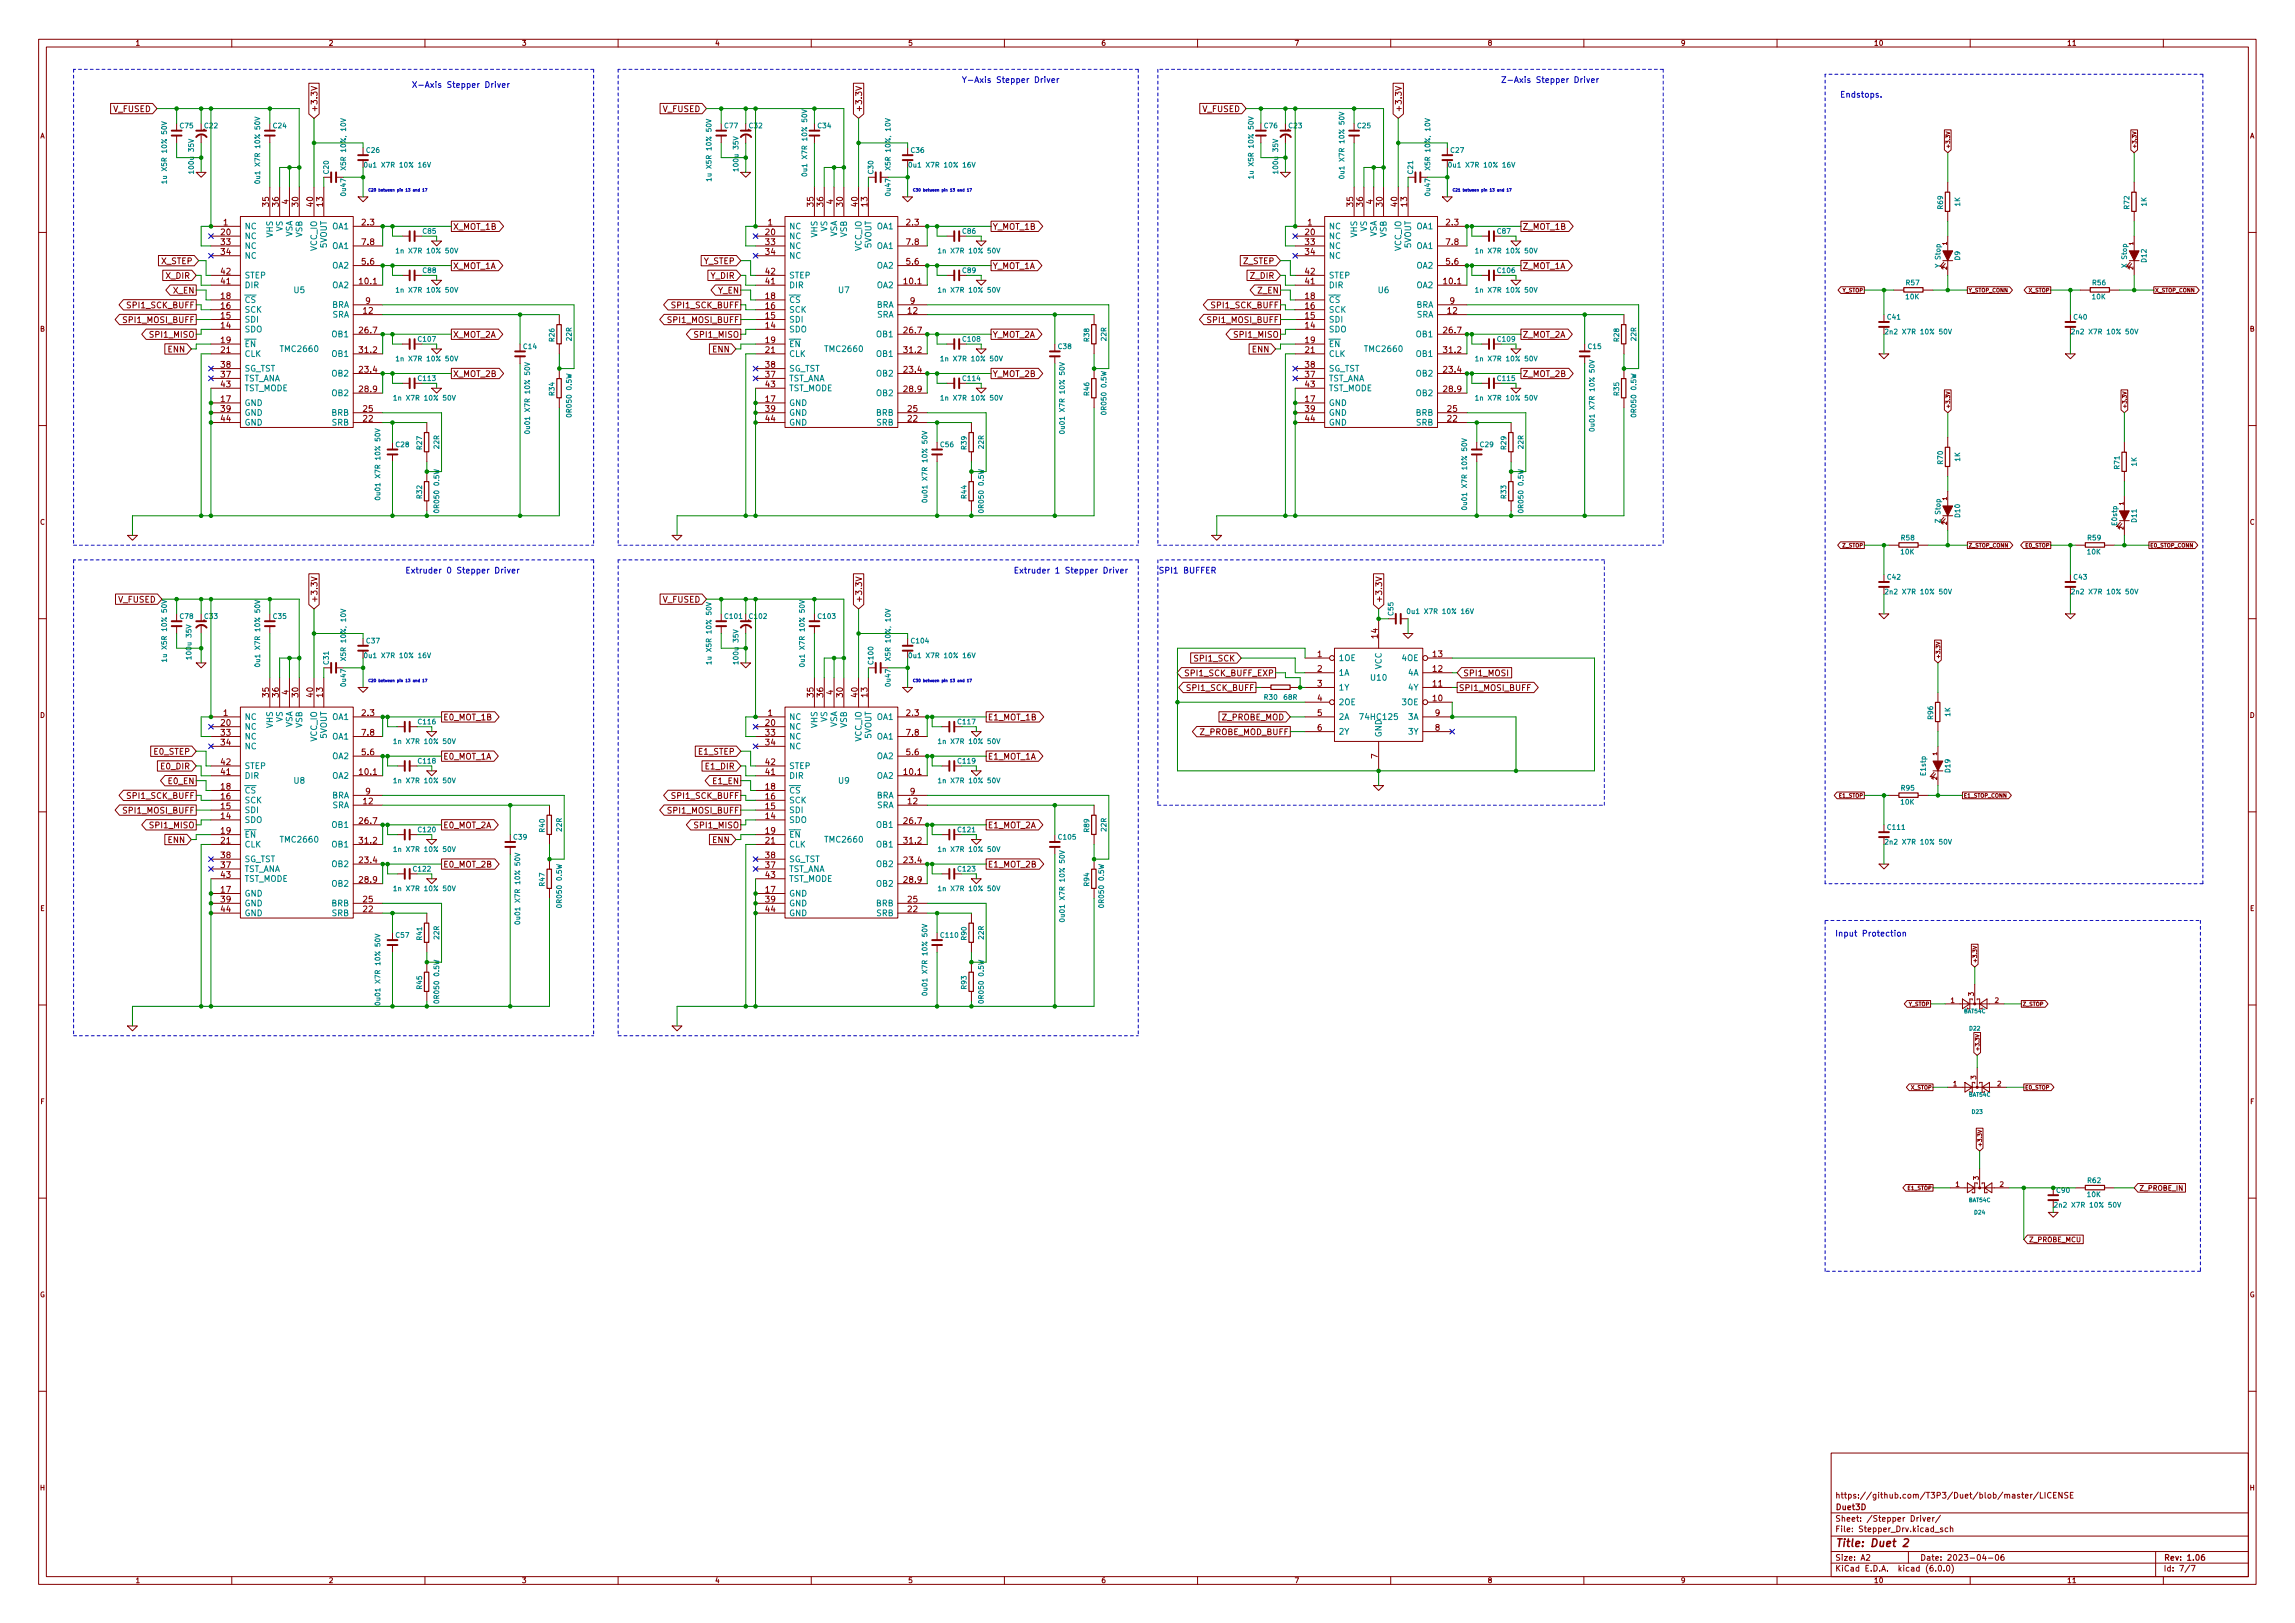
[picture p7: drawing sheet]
<svg xmlns="http://www.w3.org/2000/svg" width="594mm" height="420mm" viewBox="0 0 594 420" stroke-linecap="round" stroke-linejoin="round" font-family="sans-serif">
<defs><g id="words">
<text font-size="2.8" fill="#840000" x="475" y="400.5">Title: Duet 2</text>
<g font-size="2.1" fill="#0000c2">
<text x="110.3" y="22.7">X-Axis Stepper Driver</text>
<text x="252.5" y="21.4">Y-Axis Stepper Driver</text>
<text x="392.3" y="21.4">Z-Axis Stepper Driver</text>
<text x="476.2" y="25.3">Endstops.</text>
<text x="108.9" y="148.4">Extruder 0 Stepper Driver</text>
<text x="266.4" y="148.4">Extruder 1 Stepper Driver</text>
<text x="301.2" y="148.4">SPI1 BUFFER</text>
<text x="475" y="242.4">Input Protection</text>
</g>
<g font-size="2.1" fill="#840000">
<text x="29.3" y="29">V_FUSED</text>
<text x="82.2" y="29.1" transform="rotate(-90 82.2 29.1)">+3.3V</text>
<text x="171.6" y="29">V_FUSED</text>
<text x="223.1" y="29.1" transform="rotate(-90 223.1 29.1)">+3.3V</text>
<text x="311.3" y="29">V_FUSED</text>
<text x="362.8" y="29.1" transform="rotate(-90 362.8 29.1)">+3.3V</text>
<text x="69.6" y="53.4" transform="rotate(-90 69.6 53.4)">35</text>
<text x="72.1" y="53.4" transform="rotate(-90 72.1 53.4)">36</text>
<text x="74.7" y="52.8" transform="rotate(-90 74.7 52.8)">4</text>
<text x="77.2" y="53.4" transform="rotate(-90 77.2 53.4)">30</text>
<text x="81" y="53.4" transform="rotate(-90 81 53.4)">40</text>
<text x="83.6" y="53.4" transform="rotate(-90 83.6 53.4)">13</text>
<text x="210.6" y="53.4" transform="rotate(-90 210.6 53.4)">35</text>
<text x="213.1" y="53.4" transform="rotate(-90 213.1 53.4)">36</text>
<text x="215.6" y="52.8" transform="rotate(-90 215.6 52.8)">4</text>
<text x="218.2" y="53.4" transform="rotate(-90 218.2 53.4)">30</text>
<text x="222" y="53.4" transform="rotate(-90 222 53.4)">40</text>
<text x="224.5" y="53.4" transform="rotate(-90 224.5 53.4)">13</text>
<text x="350.3" y="53.4" transform="rotate(-90 350.3 53.4)">35</text>
<text x="352.8" y="53.4" transform="rotate(-90 352.8 53.4)">36</text>
<text x="355.3" y="52.8" transform="rotate(-90 355.3 52.8)">4</text>
<text x="357.9" y="53.4" transform="rotate(-90 357.9 53.4)">30</text>
<text x="361.7" y="53.4" transform="rotate(-90 361.7 53.4)">40</text>
<text x="364.2" y="53.4" transform="rotate(-90 364.2 53.4)">13</text>
<text x="57.8" y="58.3">1</text>
<text x="93.8" y="58.3">2.3</text>
<text x="117.2" y="59.5">X_MOT_1B</text>
<text x="198.8" y="58.3">1</text>
<text x="234.7" y="58.3">2.3</text>
<text x="256.9" y="59.5">Y_MOT_1B</text>
<text x="338.5" y="58.3">1</text>
<text x="374.4" y="58.3">2.3</text>
<text x="394.1" y="59.5">Z_MOT_1B</text>
<text x="57.2" y="60.9">20</text>
<text x="57.2" y="63.4">33</text>
<text x="57.2" y="66">34</text>
<text x="93.8" y="63.4">7.8</text>
<text x="198.2" y="60.9">20</text>
<text x="198.2" y="63.4">33</text>
<text x="198.2" y="66">34</text>
<text x="234.7" y="63.4">7.8</text>
<text x="337.9" y="60.9">20</text>
<text x="337.9" y="63.4">33</text>
<text x="337.9" y="66">34</text>
<text x="374.4" y="63.4">7.8</text>
<text x="41.8" y="68.4">X_STEP</text>
<text x="57.2" y="71">42</text>
<text x="93.8" y="68.5">5.6</text>
<text x="117.2" y="69.6">X_MOT_1A</text>
<text x="182.1" y="68.4">Y_STEP</text>
<text x="198.2" y="71">42</text>
<text x="234.7" y="68.5">5.6</text>
<text x="256.9" y="69.6">Y_MOT_1A</text>
<text x="321.9" y="68.4">Z_STEP</text>
<text x="337.9" y="71">42</text>
<text x="374.4" y="68.5">5.6</text>
<text x="394.1" y="69.6">Z_MOT_1A</text>
<text x="43" y="72.2">X_DIR</text>
<text x="44.9" y="76">X_EN</text>
<text x="57.2" y="77.4">18</text>
<text x="57.2" y="73.6">41</text>
<text x="93.2" y="73.6">10.1</text>
<text x="184" y="72.2">Y_DIR</text>
<text x="185.8" y="76">Y_EN</text>
<text x="198.2" y="77.4">18</text>
<text x="198.2" y="73.6">41</text>
<text x="234.2" y="73.6">10.1</text>
<text x="323.8" y="72.2">Z_DIR</text>
<text x="325.7" y="76">Z_EN</text>
<text x="337.9" y="77.4">18</text>
<text x="337.9" y="73.6">41</text>
<text x="373.9" y="73.6">10.1</text>
<text x="32.4" y="83.6">SPI1_MOSI_BUFF</text>
<text x="33.3" y="79.8">SPI1_SCK_BUFF</text>
<text x="57.2" y="82.5">15</text>
<text x="57.2" y="79.9">16</text>
<text x="94.1" y="81.2">12</text>
<text x="94.7" y="78.7">9</text>
<text x="173.3" y="83.6">SPI1_MOSI_BUFF</text>
<text x="174.3" y="79.8">SPI1_SCK_BUFF</text>
<text x="198.2" y="82.5">15</text>
<text x="198.2" y="79.9">16</text>
<text x="235" y="81.2">12</text>
<text x="235.6" y="78.7">9</text>
<text x="313" y="83.6">SPI1_MOSI_BUFF</text>
<text x="314" y="79.8">SPI1_SCK_BUFF</text>
<text x="337.9" y="82.5">15</text>
<text x="337.9" y="79.9">16</text>
<text x="374.7" y="81.2">12</text>
<text x="375.3" y="78.7">9</text>
<text x="39.2" y="87.4">SPI1_MISO</text>
<text x="57.2" y="85">14</text>
<text x="57.2" y="88.8">19</text>
<text x="93.2" y="86.3">26.7</text>
<text x="117.2" y="87.4">X_MOT_2A</text>
<text x="180.2" y="87.4">SPI1_MISO</text>
<text x="198.2" y="85">14</text>
<text x="198.2" y="88.8">19</text>
<text x="234.2" y="86.3">26.7</text>
<text x="256.9" y="87.4">Y_MOT_2A</text>
<text x="319.9" y="87.4">SPI1_MISO</text>
<text x="337.9" y="85">14</text>
<text x="337.9" y="88.8">19</text>
<text x="373.9" y="86.3">26.7</text>
<text x="394.1" y="87.4">Z_MOT_2A</text>
<text x="43.5" y="91.2">ENN</text>
<text x="57.2" y="91.4">21</text>
<text x="57.2" y="95.2">38</text>
<text x="93.2" y="91.4">31.2</text>
<text x="184.5" y="91.2">ENN</text>
<text x="198.2" y="91.4">21</text>
<text x="198.2" y="95.2">38</text>
<text x="234.2" y="91.4">31.2</text>
<text x="324.2" y="91.2">ENN</text>
<text x="337.9" y="91.4">21</text>
<text x="337.9" y="95.2">38</text>
<text x="373.9" y="91.4">31.2</text>
<text x="57.2" y="97.7">37</text>
<text x="57.2" y="100.2">43</text>
<text x="93.2" y="96.4">23.4</text>
<text x="93.2" y="101.5">28.9</text>
<text x="117.2" y="97.6">X_MOT_2B</text>
<text x="198.2" y="97.7">37</text>
<text x="198.2" y="100.2">43</text>
<text x="234.2" y="96.4">23.4</text>
<text x="234.2" y="101.5">28.9</text>
<text x="256.9" y="97.6">Y_MOT_2B</text>
<text x="337.9" y="97.7">37</text>
<text x="337.9" y="100.2">43</text>
<text x="373.9" y="96.4">23.4</text>
<text x="373.9" y="101.5">28.9</text>
<text x="394.1" y="97.6">Z_MOT_2B</text>
<text x="57.2" y="104.1">17</text>
<text x="57.2" y="106.6">39</text>
<text x="94.1" y="106.6">25</text>
<text x="198.2" y="104.1">17</text>
<text x="198.2" y="106.6">39</text>
<text x="235" y="106.6">25</text>
<text x="337.9" y="104.1">17</text>
<text x="337.9" y="106.6">39</text>
<text x="374.7" y="106.6">25</text>
<text x="57.2" y="109.1">44</text>
<text x="94.1" y="109.1">22</text>
<text x="198.2" y="109.1">44</text>
<text x="235" y="109.1">22</text>
<text x="337.9" y="109.1">44</text>
<text x="374.7" y="109.1">22</text>
<text x="30.6" y="156">V_FUSED</text>
<text x="171.6" y="156">V_FUSED</text>
<text x="82.2" y="156.1" transform="rotate(-90 82.2 156.1)">+3.3V</text>
<text x="223.1" y="156.1" transform="rotate(-90 223.1 156.1)">+3.3V</text>
<text x="357.7" y="156.1" transform="rotate(-90 357.7 156.1)">+3.3V</text>
<text x="356.6" y="165.2" transform="rotate(-90 356.6 165.2)">14</text>
<text x="309.5" y="171.2">SPI1_SCK</text>
<text x="341" y="170.1">1</text>
<text x="341" y="173.9">2</text>
<text x="370.9" y="173.9">12</text>
<text x="370.9" y="170.1">13</text>
<text x="74.7" y="179.8" transform="rotate(-90 74.7 179.8)">4</text>
<text x="215.6" y="179.8" transform="rotate(-90 215.6 179.8)">4</text>
<text x="307.3" y="175">SPI1_SCK_BUFF_EXP</text>
<text x="307.6" y="178.8">SPI1_SCK_BUFF</text>
<text x="341" y="177.7">3</text>
<text x="370.9" y="177.7">11</text>
<text x="377.6" y="178.8">SPI1_MOSI_BUFF</text>
<text x="378.7" y="175">SPI1_MOSI</text>
<text x="57.8" y="185.3">1</text>
<text x="69.6" y="180.4" transform="rotate(-90 69.6 180.4)">35</text>
<text x="72.1" y="180.4" transform="rotate(-90 72.1 180.4)">36</text>
<text x="77.2" y="180.4" transform="rotate(-90 77.2 180.4)">30</text>
<text x="81" y="180.4" transform="rotate(-90 81 180.4)">40</text>
<text x="83.6" y="180.4" transform="rotate(-90 83.6 180.4)">13</text>
<text x="93.8" y="185.3">2.3</text>
<text x="198.8" y="185.3">1</text>
<text x="210.6" y="180.4" transform="rotate(-90 210.6 180.4)">35</text>
<text x="213.1" y="180.4" transform="rotate(-90 213.1 180.4)">36</text>
<text x="218.2" y="180.4" transform="rotate(-90 218.2 180.4)">30</text>
<text x="222" y="180.4" transform="rotate(-90 222 180.4)">40</text>
<text x="224.5" y="180.4" transform="rotate(-90 224.5 180.4)">13</text>
<text x="234.7" y="185.3">2.3</text>
<text x="341" y="181.5">4</text>
<text x="341" y="185.3">5</text>
<text x="370.9" y="181.5">10</text>
<text x="371.5" y="185.3">9</text>
<text x="57.2" y="187.9">20</text>
<text x="57.2" y="190.4">33</text>
<text x="93.8" y="190.4">7.8</text>
<text x="114.7" y="186.5">E0_MOT_1B</text>
<text x="198.2" y="187.9">20</text>
<text x="198.2" y="190.4">33</text>
<text x="234.7" y="190.4">7.8</text>
<text x="255.7" y="186.5">E1_MOT_1B</text>
<text x="310.6" y="190.3">Z_PROBE_MOD_BUFF</text>
<text x="316.3" y="186.5">Z_PROBE_MOD</text>
<text x="341" y="189.1">6</text>
<text x="371.5" y="189.1">8</text>
<text x="40" y="195.4">E0_STEP</text>
<text x="57.2" y="193">34</text>
<text x="93.8" y="195.5">5.6</text>
<text x="114.7" y="196.6">E0_MOT_1A</text>
<text x="180.9" y="195.4">E1_STEP</text>
<text x="198.2" y="193">34</text>
<text x="234.7" y="195.5">5.6</text>
<text x="255.7" y="196.6">E1_MOT_1A</text>
<text x="356.6" y="196.3" transform="rotate(-90 356.6 196.3)">7</text>
<text x="41.8" y="199.2">E0_DIR</text>
<text x="43.7" y="203">E0_EN</text>
<text x="57.2" y="200.6">41</text>
<text x="57.2" y="198">42</text>
<text x="93.2" y="200.6">10.1</text>
<text x="182.8" y="199.2">E1_DIR</text>
<text x="184.7" y="203">E1_EN</text>
<text x="198.2" y="200.6">41</text>
<text x="198.2" y="198">42</text>
<text x="234.2" y="200.6">10.1</text>
<text x="33.3" y="206.8">SPI1_SCK_BUFF</text>
<text x="57.2" y="209.5">15</text>
<text x="57.2" y="206.9">16</text>
<text x="57.2" y="204.4">18</text>
<text x="94.1" y="208.2">12</text>
<text x="94.7" y="205.7">9</text>
<text x="174.3" y="206.8">SPI1_SCK_BUFF</text>
<text x="198.2" y="209.5">15</text>
<text x="198.2" y="206.9">16</text>
<text x="198.2" y="204.4">18</text>
<text x="235" y="208.2">12</text>
<text x="235.6" y="205.7">9</text>
<text x="32.4" y="210.6">SPI1_MOSI_BUFF</text>
<text x="39.2" y="214.4">SPI1_MISO</text>
<text x="57.2" y="212">14</text>
<text x="57.2" y="215.8">19</text>
<text x="93.2" y="213.3">26.7</text>
<text x="114.7" y="214.4">E0_MOT_2A</text>
<text x="173.3" y="210.6">SPI1_MOSI_BUFF</text>
<text x="180.2" y="214.4">SPI1_MISO</text>
<text x="198.2" y="212">14</text>
<text x="198.2" y="215.8">19</text>
<text x="234.2" y="213.3">26.7</text>
<text x="255.7" y="214.4">E1_MOT_2A</text>
<text x="43.5" y="218.2">ENN</text>
<text x="57.2" y="218.4">21</text>
<text x="93.2" y="218.4">31.2</text>
<text x="184.5" y="218.2">ENN</text>
<text x="198.2" y="218.4">21</text>
<text x="234.2" y="218.4">31.2</text>
<text x="57.2" y="224.7">37</text>
<text x="57.2" y="222.2">38</text>
<text x="57.2" y="227.2">43</text>
<text x="93.2" y="223.4">23.4</text>
<text x="114.7" y="224.6">E0_MOT_2B</text>
<text x="198.2" y="224.7">37</text>
<text x="198.2" y="222.2">38</text>
<text x="198.2" y="227.2">43</text>
<text x="234.2" y="223.4">23.4</text>
<text x="255.7" y="224.6">E1_MOT_2B</text>
<text x="57.2" y="231.1">17</text>
<text x="57.2" y="233.6">39</text>
<text x="93.2" y="228.5">28.9</text>
<text x="94.1" y="233.6">25</text>
<text x="198.2" y="231.1">17</text>
<text x="198.2" y="233.6">39</text>
<text x="234.2" y="228.5">28.9</text>
<text x="235" y="233.6">25</text>
<text x="57.2" y="236.1">44</text>
<text x="94.1" y="236.1">22</text>
<text x="198.2" y="236.1">44</text>
<text x="235" y="236.1">22</text>
<text x="475" y="387.9">https://github.com/T3P3/Duet/blob/master/LICENSE</text>
<text x="475" y="393.9">Sheet: /Stepper Driver/</text>
<text x="475" y="390.9">Duet3D</text>
<text x="475" y="396.6">File: Stepper_Drv.kicad_sch</text>
<text x="475" y="406.8">KiCad E.D.A. kicad (6.0.0)</text>
<text x="475" y="404">Size: A2</text>
<text x="497" y="404">Date: 2023-04-06</text>
<text x="560" y="404">Rev: 1.06</text>
<text x="560" y="406.8">Id: 7/7</text>
</g>
<g font-size="2.1" fill="#008484">
<text x="63.2" y="59.4">NC</text>
<text x="73.2" y="59.9" transform="rotate(-90 73.2 59.9)">VS</text>
<text x="86.1" y="59.4">OA1</text>
<text x="204.2" y="59.4">NC</text>
<text x="214.1" y="59.9" transform="rotate(-90 214.1 59.9)">VS</text>
<text x="227" y="59.4">OA1</text>
<text x="343.9" y="59.4">NC</text>
<text x="353.8" y="59.9" transform="rotate(-90 353.8 59.9)">VS</text>
<text x="366.7" y="59.4">OA1</text>
<text x="63.2" y="61.9">NC</text>
<text x="63.2" y="64.4">NC</text>
<text x="70.6" y="61.4" transform="rotate(-90 70.6 61.4)">VHS</text>
<text x="75.7" y="61.4" transform="rotate(-90 75.7 61.4)">VSA</text>
<text x="78.2" y="61.4" transform="rotate(-90 78.2 61.4)">VSB</text>
<text x="82" y="65" transform="rotate(-90 82 65)">VCC_IO</text>
<text x="84.6" y="64.1" transform="rotate(-90 84.6 64.1)">5VOUT</text>
<text x="86.1" y="64.4">OA1</text>
<text x="204.2" y="61.9">NC</text>
<text x="204.2" y="64.4">NC</text>
<text x="211.6" y="61.4" transform="rotate(-90 211.6 61.4)">VHS</text>
<text x="216.7" y="61.4" transform="rotate(-90 216.7 61.4)">VSA</text>
<text x="219.2" y="61.4" transform="rotate(-90 219.2 61.4)">VSB</text>
<text x="223" y="65" transform="rotate(-90 223 65)">VCC_IO</text>
<text x="225.6" y="64.1" transform="rotate(-90 225.6 64.1)">5VOUT</text>
<text x="227" y="64.4">OA1</text>
<text x="343.9" y="61.9">NC</text>
<text x="343.9" y="64.4">NC</text>
<text x="351.3" y="61.4" transform="rotate(-90 351.3 61.4)">VHS</text>
<text x="356.4" y="61.4" transform="rotate(-90 356.4 61.4)">VSA</text>
<text x="358.9" y="61.4" transform="rotate(-90 358.9 61.4)">VSB</text>
<text x="362.7" y="65" transform="rotate(-90 362.7 65)">VCC_IO</text>
<text x="365.3" y="64.1" transform="rotate(-90 365.3 64.1)">5VOUT</text>
<text x="366.7" y="64.4">OA1</text>
<text x="63.2" y="67">NC</text>
<text x="86.1" y="69.5">OA2</text>
<text x="204.2" y="67">NC</text>
<text x="227" y="69.5">OA2</text>
<text x="343.9" y="67">NC</text>
<text x="366.7" y="69.5">OA2</text>
<text x="63.2" y="74.6">DIR</text>
<text x="63.2" y="72.1">STEP</text>
<text x="76.1" y="75.9">U5</text>
<text x="86.1" y="74.6">OA2</text>
<text x="204.2" y="74.6">DIR</text>
<text x="204.2" y="72.1">STEP</text>
<text x="217.1" y="75.9">U7</text>
<text x="227" y="74.6">OA2</text>
<text x="343.9" y="74.6">DIR</text>
<text x="343.9" y="72.1">STEP</text>
<text x="356.8" y="75.9">U6</text>
<text x="366.7" y="74.6">OA2</text>
<text x="63.2" y="83.5">SDI</text>
<text x="63.2" y="80.9">SCK</text>
<text x="63.2" y="78.4">~{CS}</text>
<text x="85.8" y="79.7">BRA</text>
<text x="85.9" y="82.2">SRA</text>
<text x="204.2" y="83.5">SDI</text>
<text x="204.2" y="80.9">SCK</text>
<text x="204.2" y="78.4">~{CS}</text>
<text x="226.8" y="79.7">BRA</text>
<text x="226.9" y="82.2">SRA</text>
<text x="343.9" y="83.5">SDI</text>
<text x="343.9" y="80.9">SCK</text>
<text x="343.9" y="78.4">~{CS}</text>
<text x="366.5" y="79.7">BRA</text>
<text x="366.6" y="82.2">SRA</text>
<text x="63.2" y="86">SDO</text>
<text x="63.2" y="89.8">~{EN}</text>
<text x="86.1" y="87.3">OB1</text>
<text x="204.2" y="86">SDO</text>
<text x="204.2" y="89.8">~{EN}</text>
<text x="227" y="87.3">OB1</text>
<text x="343.9" y="86">SDO</text>
<text x="343.9" y="89.8">~{EN}</text>
<text x="366.7" y="87.3">OB1</text>
<text x="63.2" y="92.4">CLK</text>
<text x="72.8" y="91.1">TMC2660</text>
<text x="86.1" y="92.4">OB1</text>
<text x="204.2" y="92.4">CLK</text>
<text x="213.8" y="91.1">TMC2660</text>
<text x="227" y="92.4">OB1</text>
<text x="343.9" y="92.4">CLK</text>
<text x="353.5" y="91.1">TMC2660</text>
<text x="366.7" y="92.4">OB1</text>
<text x="63.2" y="98.7">TST_ANA</text>
<text x="63.2" y="96.2">SG_TST</text>
<text x="63.2" y="101.3">TST_MODE</text>
<text x="86.1" y="97.5">OB2</text>
<text x="204.2" y="98.7">TST_ANA</text>
<text x="204.2" y="96.2">SG_TST</text>
<text x="204.2" y="101.3">TST_MODE</text>
<text x="227" y="97.5">OB2</text>
<text x="343.9" y="98.7">TST_ANA</text>
<text x="343.9" y="96.2">SG_TST</text>
<text x="343.9" y="101.3">TST_MODE</text>
<text x="366.7" y="97.5">OB2</text>
<text x="63.2" y="105.1">GND</text>
<text x="63.2" y="107.6">GND</text>
<text x="85.8" y="107.6">BRB</text>
<text x="86.1" y="102.5">OB2</text>
<text x="204.2" y="105.1">GND</text>
<text x="204.2" y="107.6">GND</text>
<text x="226.8" y="107.6">BRB</text>
<text x="227" y="102.5">OB2</text>
<text x="343.9" y="105.1">GND</text>
<text x="343.9" y="107.6">GND</text>
<text x="366.5" y="107.6">BRB</text>
<text x="366.7" y="102.5">OB2</text>
<text x="63.2" y="110.2">GND</text>
<text x="85.9" y="110.2">SRB</text>
<text x="204.2" y="110.2">GND</text>
<text x="226.9" y="110.2">SRB</text>
<text x="343.9" y="110.2">GND</text>
<text x="366.6" y="110.2">SRB</text>
<text x="346.5" y="171.1">1OE</text>
<text x="357.6" y="173.3" transform="rotate(-90 357.6 173.3)">VCC</text>
<text x="363" y="171.1">4OE</text>
<text x="346.5" y="174.9">1A</text>
<text x="346.5" y="178.7">1Y</text>
<text x="354.9" y="176.2">U10</text>
<text x="364.6" y="174.9">4A</text>
<text x="364.7" y="178.7">4Y</text>
<text x="346.5" y="182.5">2OE</text>
<text x="363" y="182.5">3OE</text>
<text x="63.2" y="186.4">NC</text>
<text x="63.2" y="188.9">NC</text>
<text x="63.2" y="191.4">NC</text>
<text x="70.6" y="188.4" transform="rotate(-90 70.6 188.4)">VHS</text>
<text x="73.2" y="186.9" transform="rotate(-90 73.2 186.9)">VS</text>
<text x="75.7" y="188.4" transform="rotate(-90 75.7 188.4)">VSA</text>
<text x="78.2" y="188.4" transform="rotate(-90 78.2 188.4)">VSB</text>
<text x="82" y="192" transform="rotate(-90 82 192)">VCC_IO</text>
<text x="84.6" y="191.1" transform="rotate(-90 84.6 191.1)">5VOUT</text>
<text x="86.1" y="186.4">OA1</text>
<text x="86.1" y="191.4">OA1</text>
<text x="204.2" y="186.4">NC</text>
<text x="204.2" y="188.9">NC</text>
<text x="204.2" y="191.4">NC</text>
<text x="211.6" y="188.4" transform="rotate(-90 211.6 188.4)">VHS</text>
<text x="214.1" y="186.9" transform="rotate(-90 214.1 186.9)">VS</text>
<text x="216.7" y="188.4" transform="rotate(-90 216.7 188.4)">VSA</text>
<text x="219.2" y="188.4" transform="rotate(-90 219.2 188.4)">VSB</text>
<text x="223" y="192" transform="rotate(-90 223 192)">VCC_IO</text>
<text x="225.6" y="191.1" transform="rotate(-90 225.6 191.1)">5VOUT</text>
<text x="227" y="186.4">OA1</text>
<text x="227" y="191.4">OA1</text>
<text x="346.5" y="186.4">2A</text>
<text x="346.5" y="190.2">2Y</text>
<text x="352.4" y="186.4">74HC125</text>
<text x="357.6" y="190.9" transform="rotate(-90 357.6 190.9)">GND</text>
<text x="364.6" y="186.4">3A</text>
<text x="364.7" y="190.2">3Y</text>
<text x="63.2" y="194">NC</text>
<text x="86.1" y="196.5">OA2</text>
<text x="204.2" y="194">NC</text>
<text x="227" y="196.5">OA2</text>
<text x="63.2" y="201.6">DIR</text>
<text x="63.2" y="199.1">STEP</text>
<text x="76.1" y="202.9">U8</text>
<text x="86.1" y="201.6">OA2</text>
<text x="204.2" y="201.6">DIR</text>
<text x="204.2" y="199.1">STEP</text>
<text x="217.1" y="202.9">U9</text>
<text x="227" y="201.6">OA2</text>
<text x="63.2" y="207.9">SCK</text>
<text x="63.2" y="205.4">~{CS}</text>
<text x="85.8" y="206.7">BRA</text>
<text x="85.9" y="209.2">SRA</text>
<text x="204.2" y="207.9">SCK</text>
<text x="204.2" y="205.4">~{CS}</text>
<text x="226.8" y="206.7">BRA</text>
<text x="226.9" y="209.2">SRA</text>
<text x="63.2" y="213">SDO</text>
<text x="63.2" y="210.5">SDI</text>
<text x="86.1" y="214.3">OB1</text>
<text x="204.2" y="213">SDO</text>
<text x="204.2" y="210.5">SDI</text>
<text x="227" y="214.3">OB1</text>
<text x="63.2" y="216.8">~{EN}</text>
<text x="63.2" y="219.4">CLK</text>
<text x="72.8" y="218.1">TMC2660</text>
<text x="86.1" y="219.4">OB1</text>
<text x="204.2" y="216.8">~{EN}</text>
<text x="204.2" y="219.4">CLK</text>
<text x="213.8" y="218.1">TMC2660</text>
<text x="227" y="219.4">OB1</text>
<text x="63.2" y="225.7">TST_ANA</text>
<text x="63.2" y="223.2">SG_TST</text>
<text x="86.1" y="224.5">OB2</text>
<text x="204.2" y="225.7">TST_ANA</text>
<text x="204.2" y="223.2">SG_TST</text>
<text x="227" y="224.5">OB2</text>
<text x="63.2" y="232.1">GND</text>
<text x="63.2" y="228.3">TST_MODE</text>
<text x="86.1" y="229.5">OB2</text>
<text x="204.2" y="232.1">GND</text>
<text x="204.2" y="228.3">TST_MODE</text>
<text x="227" y="229.5">OB2</text>
<text x="63.2" y="234.6">GND</text>
<text x="63.2" y="237.2">GND</text>
<text x="85.8" y="234.6">BRB</text>
<text x="85.9" y="237.2">SRB</text>
<text x="204.2" y="234.6">GND</text>
<text x="204.2" y="237.2">GND</text>
<text x="226.8" y="234.6">BRB</text>
<text x="226.9" y="237.2">SRB</text>
</g>
<g font-size="1.8" fill="#840000">
<text x="35" y="11.8">1</text>
<text x="85" y="11.8">2</text>
<text x="135" y="11.8">3</text>
<text x="185" y="11.8">4</text>
<text x="235" y="11.8">5</text>
<text x="285" y="11.8">6</text>
<text x="335" y="11.8">7</text>
<text x="385" y="11.8">8</text>
<text x="435" y="11.8">9</text>
<text x="485" y="11.8">10</text>
<text x="535" y="11.8">11</text>
<text x="10.3" y="35.8">A</text>
<text x="582.4" y="35.8">A</text>
<text x="10.3" y="85.8">B</text>
<text x="582.4" y="85.8">B</text>
<text x="10.3" y="135.8">C</text>
<text x="582.4" y="135.8">C</text>
<text x="10.3" y="185.8">D</text>
<text x="582.4" y="185.8">D</text>
<text x="10.4" y="235.8">E</text>
<text x="582.4" y="235.8">E</text>
<text x="510.9" y="257.8" transform="rotate(-90 510.9 257.8)">3</text>
<text x="505" y="259.6">1</text>
<text x="516.4" y="259.6">2</text>
<text x="505.6" y="281.2">1</text>
<text x="511.6" y="279.4" transform="rotate(-90 511.6 279.4)">3</text>
<text x="517" y="281.2">2</text>
<text x="10.4" y="285.8">F</text>
<text x="582.5" y="285.8">F</text>
<text x="512.2" y="305.5" transform="rotate(-90 512.2 305.5)">3</text>
<text x="506.2" y="307.3">1</text>
<text x="517.7" y="307.3">2</text>
<text x="553.7" y="308.2">Z_PROBE_IN</text>
<text x="525.1" y="321.6">Z_PROBE_MCU</text>
<text x="10.3" y="335.8">G</text>
<text x="582.3" y="335.8">G</text>
<text x="10.3" y="385.8">H</text>
<text x="582.4" y="385.8">H</text>
<text x="35" y="409.8">1</text>
<text x="85" y="409.8">2</text>
<text x="135" y="409.8">3</text>
<text x="185" y="409.8">4</text>
<text x="235" y="409.8">5</text>
<text x="285" y="409.8">6</text>
<text x="335" y="409.8">7</text>
<text x="385" y="409.8">8</text>
<text x="435" y="409.8">9</text>
<text x="485" y="409.8">10</text>
<text x="535" y="409.8">11</text>
</g>
<g font-size="1.8" fill="#008484">
<text x="46.7" y="33.2">C75</text>
<text x="53" y="33.2">C22</text>
<text x="70.8" y="33.2">C24</text>
<text x="187.6" y="33.2">C77</text>
<text x="194" y="33.2">C32</text>
<text x="211.8" y="33.2">C34</text>
<text x="327.3" y="33.2">C76</text>
<text x="333.7" y="33.2">C23</text>
<text x="351.5" y="33.2">C25</text>
<text x="94.9" y="39.5">C26</text>
<text x="235.9" y="39.5">C36</text>
<text x="375.6" y="39.5">C27</text>
<text x="43.2" y="46.4" transform="rotate(-90 43.2 46.4)">1u X5R 10% 50V</text>
<text x="50.2" y="44.4" transform="rotate(-90 50.2 44.4)">100u 35V</text>
<text x="67.3" y="46.3" transform="rotate(-90 67.3 46.3)">0u1 X7R 10% 50V</text>
<text x="85.1" y="45" transform="rotate(-90 85.1 45)">C20</text>
<text x="95.5" y="43.3">0u1 X7R 10% 16V</text>
<text x="184.1" y="45.7" transform="rotate(-90 184.1 45.7)">1u X5R 10% 50V</text>
<text x="191.1" y="43.7" transform="rotate(-90 191.1 43.7)">100u 35V</text>
<text x="208.9" y="44.4" transform="rotate(-90 208.9 44.4)">0u1 X7R 10% 50V</text>
<text x="226.1" y="45" transform="rotate(-90 226.1 45)">C30</text>
<text x="236.5" y="43.3">0u1 X7R 10% 16V</text>
<text x="324.5" y="45.1" transform="rotate(-90 324.5 45.1)">1u X5R 10% 50V</text>
<text x="330.8" y="44.4" transform="rotate(-90 330.8 44.4)">100u 35V</text>
<text x="348" y="45" transform="rotate(-90 348 45)">0u1 X7R 10% 50V</text>
<text x="365.8" y="45" transform="rotate(-90 365.8 45)">C21</text>
<text x="376.2" y="43.3">0u1 X7R 10% 16V</text>
<text x="89.5" y="49" transform="rotate(-90 89.5 49)">0u47 X5R 10%, 10V</text>
<text x="230.5" y="49" transform="rotate(-90 230.5 49)">0u47 X5R 10%, 10V</text>
<text x="370.2" y="49" transform="rotate(-90 370.2 49)">0u47 X5R 10%, 10V</text>
<text x="507.4" y="53.4" transform="rotate(-90 507.4 53.4)">1K</text>
<text x="555.6" y="53.4" transform="rotate(-90 555.6 53.4)">1K</text>
<text x="502.9" y="54.1" transform="rotate(-90 502.9 54.1)">R69</text>
<text x="551.2" y="54.1" transform="rotate(-90 551.2 54.1)">R72</text>
<text x="103.6" y="65.6">1n X7R 10% 50V</text>
<text x="109.5" y="60.5">C85</text>
<text x="244" y="65.6">1n X7R 10% 50V</text>
<text x="249.2" y="60.5">C86</text>
<text x="383" y="65.6">1n X7R 10% 50V</text>
<text x="387.7" y="60.5">C87</text>
<text x="109.5" y="70.7">C88</text>
<text x="249.2" y="70.7">C89</text>
<text x="387.8" y="70.7">C106</text>
<text x="502.3" y="69" transform="rotate(-90 502.3 69)">Y Stop</text>
<text x="507.4" y="67.3" transform="rotate(-90 507.4 67.3)">D9</text>
<text x="550.5" y="69" transform="rotate(-90 550.5 69)">X Stop</text>
<text x="555.6" y="67.8" transform="rotate(-90 555.6 67.8)">D12</text>
<text x="103.6" y="75.7">1n X7R 10% 50V</text>
<text x="244" y="75.7">1n X7R 10% 50V</text>
<text x="383" y="75.7">1n X7R 10% 50V</text>
<text x="493.4" y="77.5">10K</text>
<text x="493.5" y="73.8">R57</text>
<text x="541.6" y="77.5">10K</text>
<text x="541.7" y="73.8">R56</text>
<text x="488.6" y="82.7">C41</text>
<text x="536.9" y="82.7">C40</text>
<text x="108.4" y="88.4">C107</text>
<text x="143.5" y="88.4" transform="rotate(-90 143.5 88.4)">R26</text>
<text x="148" y="88.2" transform="rotate(-90 148 88.2)">22R</text>
<text x="249.3" y="88.4">C108</text>
<text x="281.9" y="88.4" transform="rotate(-90 281.9 88.4)">R38</text>
<text x="286.4" y="88.2" transform="rotate(-90 286.4 88.2)">22R</text>
<text x="387.8" y="88.4">C109</text>
<text x="419.1" y="88.4" transform="rotate(-90 419.1 88.4)">R28</text>
<text x="423.5" y="88.2" transform="rotate(-90 423.5 88.2)">22R</text>
<text x="489.2" y="86.5">2n2 X7R 10% 50V</text>
<text x="537.5" y="86.5">2n2 X7R 10% 50V</text>
<text x="103.6" y="93.5">1n X7R 10% 50V</text>
<text x="135.6" y="90.3">C14</text>
<text x="244.6" y="93.5">1n X7R 10% 50V</text>
<text x="274" y="90.3">C38</text>
<text x="383" y="93.5">1n X7R 10% 50V</text>
<text x="411.1" y="90.3">C15</text>
<text x="108.4" y="98.6">C113</text>
<text x="249.3" y="98.6">C114</text>
<text x="387.8" y="98.6">C115</text>
<text x="103" y="103.7">1n X7R 10% 50V</text>
<text x="143.5" y="102.3" transform="rotate(-90 143.5 102.3)">R34</text>
<text x="148" y="107.3" transform="rotate(-90 148 107.3)">0R050 0.5W</text>
<text x="244.6" y="103.7">1n X7R 10% 50V</text>
<text x="281.9" y="102.3" transform="rotate(-90 281.9 102.3)">R46</text>
<text x="286.4" y="106.7" transform="rotate(-90 286.4 106.7)">0R050 0.5W</text>
<text x="383" y="103.7">1n X7R 10% 50V</text>
<text x="419.1" y="102.3" transform="rotate(-90 419.1 102.3)">R35</text>
<text x="423.5" y="107.3" transform="rotate(-90 423.5 107.3)">0R050 0.5W</text>
<text x="137.2" y="110.9" transform="rotate(-90 137.2 110.9)">0u01 X7R 10% 50V</text>
<text x="275.6" y="110.9" transform="rotate(-90 275.6 110.9)">0u01 X7R 10% 50V</text>
<text x="412.7" y="110.3" transform="rotate(-90 412.7 110.3)">0u01 X7R 10% 50V</text>
<text x="102.5" y="115.7">C28</text>
<text x="109.2" y="116.3" transform="rotate(-90 109.2 116.3)">R27</text>
<text x="113.7" y="116.1" transform="rotate(-90 113.7 116.1)">22R</text>
<text x="243.5" y="115.7">C56</text>
<text x="250.2" y="116.3" transform="rotate(-90 250.2 116.3)">R39</text>
<text x="254.6" y="116.1" transform="rotate(-90 254.6 116.1)">22R</text>
<text x="383.2" y="115.7">C29</text>
<text x="389.9" y="116.3" transform="rotate(-90 389.9 116.3)">R29</text>
<text x="394.3" y="116.1" transform="rotate(-90 394.3 116.1)">22R</text>
<text x="507.4" y="119.4" transform="rotate(-90 507.4 119.4)">1K</text>
<text x="502.9" y="120.1" transform="rotate(-90 502.9 120.1)">R70</text>
<text x="548.6" y="121.4" transform="rotate(-90 548.6 121.4)">R71</text>
<text x="553.1" y="120.7" transform="rotate(-90 553.1 120.7)">1K</text>
<text x="98.4" y="128.1" transform="rotate(-90 98.4 128.1)">0u01 X7R 10% 50V</text>
<text x="109.2" y="129" transform="rotate(-90 109.2 129)">R32</text>
<text x="240" y="128.7" transform="rotate(-90 240 128.7)">0u01 X7R 10% 50V</text>
<text x="250.2" y="129" transform="rotate(-90 250.2 129)">R44</text>
<text x="379.7" y="130.6" transform="rotate(-90 379.7 130.6)">0u01 X7R 10% 50V</text>
<text x="389.9" y="129" transform="rotate(-90 389.9 129)">R33</text>
<text x="113.7" y="132.1" transform="rotate(-90 113.7 132.1)">0R050 0.5W</text>
<text x="254.6" y="132.1" transform="rotate(-90 254.6 132.1)">0R050 0.5W</text>
<text x="394.3" y="132.1" transform="rotate(-90 394.3 132.1)">0R050 0.5W</text>
<text x="502.3" y="135" transform="rotate(-90 502.3 135)">Z Stop</text>
<text x="507.4" y="133.9" transform="rotate(-90 507.4 133.9)">D10</text>
<text x="548" y="135.9" transform="rotate(-90 548 135.9)">E0stp</text>
<text x="553.1" y="135.1" transform="rotate(-90 553.1 135.1)">D11</text>
<text x="492.1" y="143.5">10K</text>
<text x="492.2" y="139.9">R58</text>
<text x="540.4" y="143.5">10K</text>
<text x="540.5" y="139.9">R59</text>
<text x="488.6" y="150">C42</text>
<text x="489.2" y="153.8">2n2 X7R 10% 50V</text>
<text x="536.9" y="150">C43</text>
<text x="537.5" y="153.8">2n2 X7R 10% 50V</text>
<text x="46.7" y="160.2">C78</text>
<text x="53" y="160.2">C33</text>
<text x="70.8" y="160.2">C35</text>
<text x="187.7" y="160.2">C101</text>
<text x="194.1" y="160.2">C102</text>
<text x="211.9" y="160.2">C103</text>
<text x="360.7" y="159.3" transform="rotate(-90 360.7 159.3)">C55</text>
<text x="365.5" y="158.9">0u1 X7R 10% 16V</text>
<text x="94.9" y="166.5">C37</text>
<text x="236" y="166.5">C104</text>
<text x="43.2" y="170.2" transform="rotate(-90 43.2 170.2)">1u X5R 10% 50V</text>
<text x="49.5" y="170.1" transform="rotate(-90 49.5 170.1)">100u 35V</text>
<text x="67.3" y="171.4" transform="rotate(-90 67.3 171.4)">0u1 X7R 10% 50V</text>
<text x="85.1" y="172" transform="rotate(-90 85.1 172)">C31</text>
<text x="95.5" y="170.3">0u1 X7R 10% 16V</text>
<text x="184.1" y="170.8" transform="rotate(-90 184.1 170.8)">1u X5R 10% 50V</text>
<text x="191.1" y="171.4" transform="rotate(-90 191.1 171.4)">100u 35V</text>
<text x="208.3" y="171.4" transform="rotate(-90 208.3 171.4)">0u1 X7R 10% 50V</text>
<text x="226.1" y="171.8" transform="rotate(-90 226.1 171.8)">C100</text>
<text x="236.5" y="170.3">0u1 X7R 10% 16V</text>
<text x="89.5" y="176" transform="rotate(-90 89.5 176)">0u47 X5R 10%, 10V</text>
<text x="230.5" y="176" transform="rotate(-90 230.5 176)">0u47 X5R 10%, 10V</text>
<text x="327.3" y="181.1">R30</text>
<text x="332.4" y="181.1">68R</text>
<text x="504.8" y="185.4" transform="rotate(-90 504.8 185.4)">1K</text>
<text x="108.4" y="187.5">C116</text>
<text x="248.1" y="187.5">C117</text>
<text x="500.4" y="186.1" transform="rotate(-90 500.4 186.1)">R96</text>
<text x="103" y="192.6">1n X7R 10% 50V</text>
<text x="108.4" y="197.7">C118</text>
<text x="244" y="192.6">1n X7R 10% 50V</text>
<text x="248.1" y="197.7">C119</text>
<text x="103" y="202.7">1n X7R 10% 50V</text>
<text x="244" y="202.7">1n X7R 10% 50V</text>
<text x="498.5" y="200.7" transform="rotate(-90 498.5 200.7)">E1stp</text>
<text x="504.8" y="199.9" transform="rotate(-90 504.8 199.9)">D19</text>
<text x="492.1" y="208.3">10K</text>
<text x="492.2" y="204.6">R95</text>
<text x="108.4" y="215.4">C120</text>
<text x="141" y="215.4" transform="rotate(-90 141 215.4)">R40</text>
<text x="145.4" y="215.2" transform="rotate(-90 145.4 215.2)">22R</text>
<text x="248.1" y="215.4">C121</text>
<text x="281.9" y="215.4" transform="rotate(-90 281.9 215.4)">R89</text>
<text x="286.4" y="215.2" transform="rotate(-90 286.4 215.2)">22R</text>
<text x="488.7" y="214.8">C111</text>
<text x="103" y="220.5">1n X7R 10% 50V</text>
<text x="133" y="217.3">C39</text>
<text x="244" y="220.5">1n X7R 10% 50V</text>
<text x="274.1" y="217.3">C105</text>
<text x="489.2" y="218.6">2n2 X7R 10% 50V</text>
<text x="107.1" y="225.6">C122</text>
<text x="248.1" y="225.6">C123</text>
<text x="103" y="230.7">1n X7R 10% 50V</text>
<text x="141" y="229.3" transform="rotate(-90 141 229.3)">R47</text>
<text x="244" y="230.7">1n X7R 10% 50V</text>
<text x="281.9" y="229.3" transform="rotate(-90 281.9 229.3)">R94</text>
<text x="134.6" y="237.9" transform="rotate(-90 134.6 237.9)">0u01 X7R 10% 50V</text>
<text x="145.4" y="234.3" transform="rotate(-90 145.4 234.3)">0R050 0.5W</text>
<text x="275.6" y="237.3" transform="rotate(-90 275.6 237.3)">0u01 X7R 10% 50V</text>
<text x="285.8" y="234.3" transform="rotate(-90 285.8 234.3)">0R050 0.5W</text>
<text x="102.5" y="242.7">C57</text>
<text x="109.2" y="243.3" transform="rotate(-90 109.2 243.3)">R41</text>
<text x="113.7" y="243.1" transform="rotate(-90 113.7 243.1)">22R</text>
<text x="243.6" y="242.7">C110</text>
<text x="250.2" y="243.3" transform="rotate(-90 250.2 243.3)">R90</text>
<text x="254.6" y="243.1" transform="rotate(-90 254.6 243.1)">22R</text>
<text x="109.2" y="256" transform="rotate(-90 109.2 256)">R45</text>
<text x="240" y="256.3" transform="rotate(-90 240 256.3)">0u01 X7R 10% 50V</text>
<text x="250.2" y="256" transform="rotate(-90 250.2 256)">R93</text>
<text x="98.4" y="258.9" transform="rotate(-90 98.4 258.9)">0u01 X7R 10% 50V</text>
<text x="113.7" y="259.1" transform="rotate(-90 113.7 259.1)">0R050 0.5W</text>
<text x="254.6" y="259.1" transform="rotate(-90 254.6 259.1)">0R050 0.5W</text>
<text x="532.4" y="308.8">C90</text>
<text x="540.4" y="309.9">10K</text>
<text x="540.5" y="306.2">R62</text>
<text x="533" y="312.6">2n2 X7R 10% 50V</text>
</g>
<g font-size="1.4" fill="#840000">
<text x="504.8" y="38.5" transform="rotate(-90 504.8 38.5)">+3.3V</text>
<text x="553" y="38.5" transform="rotate(-90 553 38.5)">+3.3V</text>
<text x="503.9" y="63.4" transform="rotate(-90 503.9 63.4)">1</text>
<text x="552.2" y="63.4" transform="rotate(-90 552.2 63.4)">1</text>
<text x="503.9" y="69.8" transform="rotate(-90 503.9 69.8)">2</text>
<text x="552.2" y="69.8" transform="rotate(-90 552.2 69.8)">2</text>
<text x="476.9" y="75.7">Y_STOP</text>
<text x="509.5" y="75.7">Y_STOP_CONN</text>
<text x="525.2" y="75.7">X_STOP</text>
<text x="557.8" y="75.7">X_STOP_CONN</text>
<text x="504.8" y="105.9" transform="rotate(-90 504.8 105.9)">+3.3V</text>
<text x="550.5" y="105.9" transform="rotate(-90 550.5 105.9)">+3.3V</text>
<text x="503.9" y="129.5" transform="rotate(-90 503.9 129.5)">1</text>
<text x="549.7" y="130.7" transform="rotate(-90 549.7 130.7)">1</text>
<text x="503.9" y="135.8" transform="rotate(-90 503.9 135.8)">2</text>
<text x="549.7" y="137.1" transform="rotate(-90 549.7 137.1)">2</text>
<text x="477" y="141.7">Z_STOP</text>
<text x="509.5" y="141.7">Z_STOP_CONN</text>
<text x="524.4" y="141.7">E0_STOP</text>
<text x="556.5" y="141.7">E0_STOP_CONN</text>
<text x="502.2" y="170.6" transform="rotate(-90 502.2 170.6)">+3.3V</text>
<text x="501.4" y="195.5" transform="rotate(-90 501.4 195.5)">1</text>
<text x="501.4" y="201.9" transform="rotate(-90 501.4 201.9)">2</text>
<text x="476.1" y="206.5">E1_STOP</text>
<text x="508.2" y="206.5">E1_STOP_CONN</text>
<text x="511.7" y="249.4" transform="rotate(-90 511.7 249.4)">+3.3V</text>
<text x="494.1" y="260.5">Y_STOP</text>
<text x="523.5" y="260.5">Z_STOP</text>
<text x="512.4" y="272.2" transform="rotate(-90 512.4 272.2)">+3.3V</text>
<text x="494.7" y="282">X_STOP</text>
<text x="524.1" y="282">E0_STOP</text>
<text x="513" y="297" transform="rotate(-90 513 297)">+3.3V</text>
<text x="493.9" y="308.1">E1_STOP</text>
</g>
<g font-size="1.4" fill="#008484">
<text x="508.4" y="262.3">BAT54C</text>
<text x="509.9" y="266.7">D22</text>
<text x="509.7" y="283.9">BAT54C</text>
<text x="510.5" y="288.3">D23</text>
<text x="509.7" y="311.2">BAT54C</text>
<text x="511.1" y="314.4">D24</text>
</g>
<g font-size="1" fill="#0000c2">
<text x="95.2" y="49.6">C20 between pin 13 and 17</text>
<text x="236.2" y="49.6">C30 between pin 13 and 17</text>
<text x="375.9" y="49.6">C21 between pin 13 and 17</text>
<text x="95.2" y="176.6">C20 between pin 13 and 17</text>
<text x="236.2" y="176.6">C30 between pin 13 and 17</text>
</g>
<g font-size=".7" fill="#840000">
<text x="52.6" y="33.8">+</text>
<text x="193.6" y="33.8">+</text>
<text x="333.3" y="33.8">+</text>
<text x="52.6" y="160.8">+</text>
<text x="193.6" y="160.8">+</text>
</g>
</g></defs>
<g fill="none" stroke="#840000" stroke-width=".26">
<path d="M10 10.2h574v400h-574zM12 12.2h570v396h-570zM60 10.2v2M110 10.2v2M160 10.2v2M210 10.2v2M260 10.2v2M310 10.2v2M360 10.2v2M410 10.2v2M460 10.2v2M510 10.2v2"/>
<path d="M536.6 11.8h.7M560 10.2v2M28.6 26.8h10.9l1.1 1.3-1.1 1.3h-10.9zM45.7 31.9v1.9M45.7 35.1v1.9M52.1 31.9v1.9M52.1 35.1v1.9M69.8 31.9v1.9M69.8 35.1v1.9M79.9 21.5h2.7v8l-1.3 1.1-1.4-1.1zM80.6 22.4l1.5 .5-1.5 .5M94 38.3v1.9"/>
<path d="M170.9 26.8h10.8l1.2 1.3-1.2 1.3h-10.8zM186.7 31.9v1.9M186.7 35.1v1.9M193 31.9v1.9M193 35.1v1.9M210.8 31.9v1.9M210.8 35.1v1.9M220.9 21.5h2.7v8l-1.4 1.1-1.3-1.1zM221.5 22.4l1.5 .5-1.5 .5M234.9 38.3v1.9M310.6 26.8h10.8l1.2 1.3-1.2 1.3h-10.8zM326.4 31.9v1.9"/>
<path d="M326.4 35.1v1.9M332.7 31.9v1.9M332.7 35.1v1.9M350.5 31.9v1.9M350.5 35.1v1.9M360.6 21.5h2.7v8l-1.4 1.1-1.3-1.1zM361.2 22.4l1.5 .5-1.5 .5M374.6 38.3v1.9M503.3 33.6h1.8v5.2l-.9 .7-.9-.7zM503.7 34.1l1 .4-1 .3M551.6 33.6h1.7v5.2l-.9 .7-.8-.7zM552 34.1l1 .4-1 .3"/>
<path d="M50.8 44.6h2.5l-1.2 1.3zM54.6 58.6h7.6M62.2 56h29.2v54.7h-29.2zM69.8 48.4v7.6M72.4 48.4v7.6M74.9 48.4v7.6M77.5 48.4v7.6M81.3 48.4v7.6M83.8 45.9h1.9M83.8 48.4v7.6M87 45.9h1.9M91.4 58.6h7.7"/>
<path d="M92.7 51h2.5l-1.2 1.2zM94 41.4v1.9M116.8 57.3h12.4l1.2 1.3-1.2 1.3h-12.4zM191.8 44.6h2.5l-1.3 1.3zM195.6 58.6h7.6M203.2 56h29.2v54.7h-29.2zM210.8 48.4v7.6M213.4 48.4v7.6M215.9 48.4v7.6M218.4 48.4v7.6M222.2 48.4v7.6M224.8 45.9h1.9"/>
<path d="M224.8 48.4v7.6M228 45.9h1.9M232.4 58.6h7.6M233.7 51h2.5l-1.3 1.2zM234.9 41.4v1.9M256.5 57.3h12.3l1.1 1.3-1.1 1.3h-12.3zM331.5 44.6h2.5l-1.3 1.3zM335.3 58.6h7.6M342.9 56h29.2v54.7h-29.2zM350.5 48.4v7.6M353.1 48.4v7.6M355.6 48.4v7.6"/>
<path d="M358.1 48.4v7.6M361.9 48.4v7.6M364.5 45.9h1.9M364.5 48.4v7.6M367.7 45.9h1.9M372.1 58.6h7.6M373.4 51h2.5l-1.3 1.2zM374.6 41.4v1.9M393.7 57.3h12.4l1.1 1.3-1.1 1.3h-12.4zM504.2 47.2v2.5M504.2 54.8v2.5M552.4 47.2v2.5"/>
<path d="M552.4 54.8v2.5M10 60.2h2M31.9 77.6h18.9v2.6h-18.9l-1.1-1.3zM41 66.1h9.3l1.1 1.4-1.1 1.3h-9.3zM42.1 70h7.6l1.1 1.3-1.1 1.3h-7.6zM44.1 73.8h6.7v2.6h-6.7l-1.2-1.3zM54.6 71.3h7.6M54.6 61.1h7.6M54.6 73.8h7.6M54.6 77.6h7.6M54.6 63.7h7.6M54.6 66.2h7.6"/>
<path d="M62.2 68.7h.1M91.4 73.8h7.7M91.4 63.7h7.7M91.4 68.7h7.7M91.4 78.9h7.7M104.1 71.3h1.9M104.1 61.1h1.9M107.3 71.3h1.9M107.3 61.1h1.9M111.8 72.6h2.5l-1.3 1.2zM111.8 62.4h2.5l-1.3 1.3zM116.8 67.4h12.2l1.2 1.3-1.2 1.4h-12.2z"/>
<path d="M172.9 77.6h18.9v2.6h-18.9l-1.1-1.3zM181.5 66.1h9.1l1.2 1.4-1.2 1.3h-9.1zM183.2 70h7.4l1.2 1.3-1.2 1.3h-7.4zM185.2 73.8h6.6v2.6h-6.6l-1.2-1.3zM195.6 71.3h7.6M195.6 61.1h7.6M195.6 73.8h7.6M195.6 77.6h7.6M195.6 63.7h7.6M195.6 66.2h7.6M203.2 68.7h.1M232.4 73.8h7.6"/>
<path d="M232.4 63.7h7.6M232.4 68.7h7.6M232.4 78.9h7.6M245.1 71.3h1.9M245.1 61.1h1.9M248.3 71.3h1.9M248.3 61.1h1.9M252.7 72.6h2.6l-1.3 1.2zM252.7 62.4h2.6l-1.3 1.3zM256.5 67.4h12.1l1.1 1.3-1.1 1.4h-12.1zM312.6 77.6h18.9v2.6h-18.9l-1.1-1.3zM321.1 66.1h9.2l1.2 1.4-1.2 1.3h-9.2z"/>
<path d="M322.8 70h7.5l1.2 1.3-1.2 1.3h-7.5zM324.7 73.8h6.8v2.6h-6.8l-1.1-1.3zM335.3 71.3h7.6M335.3 61.1h7.6M335.3 73.8h7.6M335.3 77.6h7.6M335.3 63.7h7.6M335.3 66.2h7.6M342.9 68.7h.1M372.1 73.8h7.6M372.1 63.7h7.6M372.1 68.7h7.6"/>
<path d="M372.1 78.9h7.6M383.5 71.3h1.9M383.5 61.1h1.9M386.7 71.3h1.9M386.7 61.1h1.9M391.2 72.6h2.5l-1.3 1.2zM391.2 62.4h2.5l-1.3 1.3zM393.7 67.4h12.2l1.1 1.3-1.1 1.4h-12.2zM476.5 74.2h6.1v1.8h-6.1l-.7-.9zM490.2 75.1h2.6M497.8 75.1h2.6M502.9 67.5h2.6"/>
<path d="M503.6 68.2l-1.1 1.2 .7-.1M504.2 61.1v3.8M504.2 67.5v3.8M509.3 74.2h10.9l.7 .9-.7 .9h-10.9zM524.7 74.2h6.2v1.8h-6.2l-.8-.9zM538.5 75.1h2.5M546.1 75.1h2.5M551.2 67.5h2.5M551.8 68.2l-1 1.2 .6-.1M552.4 61.1v3.8M552.4 67.5v3.8M557.5 74.2h11.1l.7 .9-.7 .9h-11.1z"/>
<path d="M582 60.2h2M30.9 81.4h19.9v2.7h-19.9l-1.1-1.4zM37.8 85.2h13v2.7h-13l-1.1-1.4zM42.7 89h5.7l1.1 1.3-1.1 1.4h-5.7zM54.6 89.1h7.6M54.6 85.3h7.6M54.6 82.7h7.6M54.6 80.2h7.6M54.6 91.6h7.6M54.6 98h7.6M54.6 95.4h7.6M91.4 81.4h7.7"/>
<path d="M91.4 91.6h7.7M91.4 96.7h7.7M91.4 86.5h7.7M104.1 99.2h1.9M104.1 89.1h1.9M107.3 99.2h1.9M107.3 89.1h1.9M111.8 90.3h2.5l-1.3 1.3zM116.8 95.4h12.4l1.2 1.3-1.2 1.3h-12.4zM116.8 85.2h12.2l1.2 1.3-1.2 1.4h-12.2zM134.6 89.1v1.9M134.6 92.2v1.9"/>
<path d="M144.8 81.4v2.6M144.8 89.1v2.5M144.8 95.4v2.6M171.9 81.4h19.9v2.7h-19.9l-1.1-1.4zM178.8 85.2h13v2.7h-13l-1.1-1.4zM183.6 89h5.8l1.1 1.3-1.1 1.4h-5.8zM195.6 89.1h7.6M195.6 85.3h7.6M195.6 82.7h7.6M195.6 80.2h7.6M195.6 91.6h7.6M195.6 98h7.6"/>
<path d="M195.6 95.4h7.6M232.4 81.4h7.6M232.4 91.6h7.6M232.4 96.7h7.6M232.4 86.5h7.6M245.1 99.2h1.9M245.1 89.1h1.9M248.3 99.2h1.9M248.3 89.1h1.9M252.7 90.3h2.6l-1.3 1.3zM256.5 95.4h12.3l1.1 1.3-1.1 1.3h-12.3zM256.5 85.2h12.1l1.1 1.3-1.1 1.4h-12.1z"/>
<path d="M273 89.1v1.9M273 92.2v1.9M283.2 81.4v2.6M283.2 89.1v2.5M283.2 95.4v2.6M311.6 81.4h19.9v2.7h-19.9l-1.1-1.4zM318.5 85.2h13v2.7h-13l-1.1-1.4zM323.3 89h5.8l1.1 1.3-1.1 1.4h-5.8zM335.3 89.1h7.6M335.3 85.3h7.6M335.3 82.7h7.6M335.3 80.2h7.6"/>
<path d="M335.3 91.6h7.6M335.3 98h7.6M335.3 95.4h7.6M372.1 81.4h7.6M372.1 91.6h7.6M372.1 96.7h7.6M372.1 86.5h7.6M383.5 99.2h1.9M383.5 89.1h1.9M386.7 99.2h1.9M386.7 89.1h1.9M391.2 90.3h2.5l-1.3 1.3z"/>
<path d="M393.7 95.4h12.4l1.1 1.3-1.1 1.3h-12.4zM393.7 85.2h12.2l1.1 1.3-1.1 1.4h-12.2zM410.2 89.1v1.9M410.2 92.2v1.9M420.4 81.4v2.6M420.4 89.1v2.5M420.4 95.4v2.6M486.4 91.6h2.5l-1.2 1.3zM487.7 81.4v2M487.7 84.6v1.9M534.7 91.6h2.5l-1.3 1.3zM535.9 81.4v2"/>
<path d="M535.9 84.6v1.9M10 110.2h2M54.6 104.3h7.6M54.6 109.4h7.6M54.6 106.8h7.6M54.6 100.5h7.6M91.4 109.4h7.7M91.4 106.8h7.7M91.4 101.8h7.7M101.6 114.5v1.9M101.6 117.6v1.9M110.5 109.4v2.5"/>
<path d="M110.5 117v2.5M111.8 100.5h2.5l-1.3 1.3zM144.8 103v2.6M195.6 104.3h7.6M195.6 109.4h7.6M195.6 106.8h7.6M195.6 100.5h7.6M232.4 109.4h7.6M232.4 106.8h7.6M232.4 101.8h7.6M242.6 114.5v1.9M242.6 117.6v1.9"/>
<path d="M251.5 109.4v2.5M251.5 117v2.5M252.7 100.5h2.6l-1.3 1.3zM283.2 103v2.6M335.3 104.3h7.6M335.3 109.4h7.6M335.3 106.8h7.6M335.3 100.5h7.6M372.1 109.4h7.6M372.1 106.8h7.6M372.1 101.8h7.6M382.3 114.5v1.9"/>
<path d="M382.3 117.6v1.9M391.2 100.5h2.5l-1.3 1.3zM391.2 109.4v2.5M391.2 117v2.5M420.4 103v2.6M503.3 100.9h1.8v5.2l-.9 .7-.9-.7zM503.7 101.4l1 .4-1 .3M504.2 113.2v2.5M549 100.9h1.8v5.2l-.9 .7-.9-.7zM549.4 101.4l1 .4-1 .3M549.9 114.5v2.5M582 110.2h2"/>
<path d="M33 138.6h2.6l-1.3 1.3zM110.5 122.1v2.5M110.5 129.7v2.5M174 138.6h2.5l-1.2 1.3zM251.5 122.1v2.5M251.5 129.7v2.5M313.7 138.6h2.5l-1.2 1.3zM391.2 122.1v2.5M391.2 129.7v2.5M502.9 133.5h2.6M503.6 134.3l-1.1 1.1 .7-.1M504.2 120.8v2.6"/>
<path d="M504.2 127.2v3.8M504.2 133.5v3.8M548.6 134.8h2.6M549.3 135.6l-1 1.1 .6-.1M549.9 122.1v2.5M549.9 128.4v3.8M549.9 134.8v3.8M29.9 153.8h10.9l1.1 1.3-1.1 1.3h-10.9zM45.7 158.9v1.9M52.1 158.9v1.9M69.8 158.9v1.9M79.9 148.5h2.7v8l-1.3 1.1-1.4-1.1z"/>
<path d="M80.6 149.4l1.5 .5-1.5 .5M170.9 153.8h10.8l1.2 1.3-1.2 1.3h-10.8zM186.7 158.9v1.9M193 158.9v1.9M210.8 158.9v1.9M220.9 148.5h2.7v8l-1.4 1.1-1.3-1.1zM221.5 149.4l1.5 .5-1.5 .5M355.5 148.5h2.7v8l-1.3 1.1-1.4-1.1zM356.1 149.4l1.6 .5-1.6 .5M476.4 140.3h6.2v1.7h-6.2l-.7-.9zM486.4 158.9h2.5l-1.2 1.3zM487.7 148.8v1.9"/>
<path d="M487.7 151.9v1.9M488.9 141.1h2.6M496.6 141.1h2.5M509.3 140.3h11l.7 .8-.7 .9h-11zM523.8 140.3h7.1v1.7h-7.1l-.7-.9zM534.7 158.9h2.5l-1.3 1.3zM535.9 148.8v1.9M535.9 151.9v1.9M537.2 141.1h2.5M544.8 141.1h2.6M556.3 140.3h11.9l.7 .8-.7 .9h-11.9zM10 160.2h2"/>
<path d="M45.7 162.1v1.9M50.8 171.6h2.5l-1.2 1.3zM52.1 162.1v1.9M69.8 162.1v1.9M69.8 175.4v7.6M72.4 175.4v7.6M74.9 175.4v7.6M77.5 175.4v7.6M81.3 175.4v7.6M83.8 175.4v7.6M83.8 172.9h1.9M87 172.9h1.9"/>
<path d="M92.7 178h2.5l-1.2 1.2zM94 165.3v1.9M94 168.4v1.9M186.7 162.1v1.9M191.8 171.6h2.5l-1.3 1.3zM193 162.1v1.9M210.8 162.1v1.9M210.8 175.4v7.6M213.4 175.4v7.6M215.9 175.4v7.6M218.4 175.4v7.6M222.2 175.4v7.6"/>
<path d="M224.8 175.4v7.6M224.8 172.9h1.9M228 172.9h1.9M233.7 178h2.5l-1.3 1.2zM234.9 165.3v1.9M234.9 168.4v1.9M305.8 172.8h24.4v2.7h-24.4l-1.1-1.3zM306.3 176.6h18.8v2.7h-18.8l-1.2-1.3zM308.2 169h12l1.1 1.3-1.1 1.4h-12zM326.4 178h2.5M334 178h2.5M337.8 170.3h6.4"/>
<path d="M337.8 178h7.6M337.8 174.2h7.6M345.4 167.8h22.9v24.1h-22.9zM356.9 160.2v7.6M359.4 160.2h1.9M362.6 160.2h1.9M363.2 164h2.6l-1.3 1.3zM368.3 178h7.6M368.3 174.2h7.6M369.6 170.3h6.3M377.2 176.6h19.9l1.1 1.4-1.1 1.3h-19.9zM378.3 172.8h13v2.7h-13l-1.1-1.3z"/>
<path d="M500.8 165.7h1.7v5.2l-.9 .7-.8-.7zM501.2 166.2l1 .3-1 .4M501.6 179.2v2.6M582 160.2h2M39 193.1h10.7l1.1 1.4-1.1 1.3h-10.7zM40.7 197h9l1.1 1.3-1.1 1.3h-9zM54.6 198.3h7.6M54.6 185.6h7.6M54.6 188.1h7.6M54.6 190.7h7.6M54.6 193.2h7.6M62.2 195.7h.1"/>
<path d="M62.2 183h29.2v54.7h-29.2zM91.4 185.6h7.7M91.4 190.7h7.7M91.4 195.7h7.7M102.9 198.3h1.9M102.9 188.1h1.9M106 198.3h1.9M106 188.1h1.9M110.5 199.6h2.5l-1.2 1.2zM110.5 189.4h2.5l-1.2 1.3zM114.3 184.3h13.8l1.1 1.3-1.1 1.3h-13.8zM114.3 194.4h13.6l1.1 1.3-1.1 1.4h-13.6z"/>
<path d="M180 193.1h10.6l1.2 1.4-1.2 1.3h-10.6zM181.7 197h8.9l1.2 1.3-1.2 1.3h-8.9zM195.6 198.3h7.6M195.6 185.6h7.6M195.6 188.1h7.6M195.6 190.7h7.6M195.6 193.2h7.6M203.2 195.7h.1M203.2 183h29.2v54.7h-29.2zM232.4 185.6h7.6M232.4 190.7h7.6M232.4 195.7h7.6"/>
<path d="M243.8 198.3h1.9M243.8 188.1h1.9M247 198.3h1.9M247 188.1h1.9M251.5 199.6h2.5l-1.3 1.2zM251.5 189.4h2.5l-1.3 1.3zM255.3 184.3h13.7l1.2 1.3-1.2 1.3h-13.7zM255.3 194.4h13.5l1.2 1.3-1.2 1.4h-13.5zM309.8 188.1h24.2v2.6h-24.2l-1.2-1.3zM315.5 184.3h17.4l1.1 1.3-1.1 1.3h-17.4zM337.8 181.8h6.4M337.8 185.6h7.6"/>
<path d="M337.8 189.4h7.6M356.9 191.9v7.7M368.3 185.6h7.6M368.3 189.4h7.6M369.6 181.8h6.3M500.4 199.6h2.5M500.6 199.9l-1 1.2 .7-.1M501.6 186.9v2.5M501.6 193.2v3.8M501.6 199.6v3.8M10 210.2h2M30.9 208.4h19.9v2.7h-19.9l-1.1-1.4z"/>
<path d="M31.9 204.6h18.9v2.6h-18.9l-1.1-1.3zM37.8 212.2h13v2.7h-13l-1.1-1.4zM42.7 216h5.7l1.1 1.3-1.1 1.4h-5.7zM42.7 200.8h8.1v2.6h-8.1l-1.2-1.3zM54.6 216.1h7.6M54.6 200.8h7.6M54.6 212.3h7.6M54.6 209.7h7.6M54.6 207.2h7.6M54.6 204.6h7.6M54.6 218.6h7.6M91.4 200.8h7.7"/>
<path d="M91.4 208.4h7.7M91.4 218.6h7.7M91.4 213.5h7.7M91.4 205.9h7.7M102.9 216.1h1.9M106 216.1h1.9M110.5 217.3h2.5l-1.2 1.3zM114.3 212.2h13.6l1.1 1.3-1.1 1.4h-13.6zM132.1 216.1v1.9M132.1 219.2v1.9M142.2 208.4v2.6M142.2 216.1v2.5"/>
<path d="M171.9 208.4h19.9v2.7h-19.9l-1.1-1.4zM172.9 204.6h18.9v2.6h-18.9l-1.1-1.3zM178.8 212.2h13v2.7h-13l-1.1-1.4zM183.6 216h5.8l1.1 1.3-1.1 1.4h-5.8zM183.7 200.8h8.1v2.6h-8.1l-1.2-1.3zM195.6 216.1h7.6M195.6 200.8h7.6M195.6 212.3h7.6M195.6 209.7h7.6M195.6 207.2h7.6M195.6 204.6h7.6M195.6 218.6h7.6"/>
<path d="M232.4 200.8h7.6M232.4 208.4h7.6M232.4 218.6h7.6M232.4 213.5h7.6M232.4 205.9h7.6M243.8 216.1h1.9M247 216.1h1.9M251.5 217.3h2.5l-1.3 1.3zM255.3 212.2h13.5l1.2 1.3-1.2 1.4h-13.5zM273 216.1v1.9M273 219.2v1.9M283.2 208.4v2.6"/>
<path d="M283.2 216.1v2.5M355.6 203.4h2.5l-1.2 1.2zM475.5 205h7.1v1.8h-7.1l-.7-.9zM487.7 213.5v1.9M487.7 216.7v1.9M488.9 205.9h2.6M496.6 205.9h2.5M501 200.3l-1 1.2 .6-.2M508 205h11.9l.8 .9-.8 .9h-11.9zM582 210.2h2M54.6 231.3h7.6M54.6 236.4h7.6"/>
<path d="M54.6 233.8h7.6M54.6 225h7.6M54.6 222.4h7.6M54.6 227.5h7.6M91.4 236.4h7.7M91.4 223.7h7.7M91.4 233.8h7.7M91.4 228.8h7.7M102.9 226.2h1.9M106 226.2h1.9M110.5 227.5h2.5l-1.2 1.3zM110.5 236.4v2.5"/>
<path d="M114.3 222.4h13.8l1.1 1.3-1.1 1.3h-13.8zM142.2 222.4v2.6M142.2 230v2.6M195.6 231.3h7.6M195.6 236.4h7.6M195.6 233.8h7.6M195.6 225h7.6M195.6 222.4h7.6M195.6 227.5h7.6M232.4 236.4h7.6M232.4 223.7h7.6M232.4 233.8h7.6"/>
<path d="M232.4 228.8h7.6M243.8 226.2h1.9M247 226.2h1.9M251.5 227.5h2.5l-1.3 1.3zM251.5 236.4v2.5M255.3 222.4h13.7l1.2 1.3-1.2 1.3h-13.7zM283.2 222.4v2.6M283.2 230v2.6M486.4 223.7h2.5l-1.2 1.3zM101.6 241.5v1.9M101.6 244.6v1.9M110.5 244v2.5"/>
<path d="M110.5 249.1v2.5M110.5 256.7v2.5M242.6 241.5v1.9M242.6 244.6v1.9M251.5 244v2.5M251.5 249.1v2.5M251.5 256.7v2.5M493.7 259h6v1.8h-6l-.8-.9zM503.6 259.9h15.2M508 258.6l1.9 1.3-1.9 1.3zM510.3 244.4h1.7v5.2l-.8 .8-.9-.8zM510.5 258.9v-.3h-.6v2.6"/>
<path d="M510.7 245l1 .3-1 .3M511.2 254.8v5.1M511.8 258.9v-.3h.6v2.6M512.4 259.9l1.9-1.3v2.6zM523.2 259h6.2l.8 .9-.8 .9h-6.2zM10 260.2h2M33 265.6h2.6l-1.3 1.3zM174 265.6h2.5l-1.2 1.3zM510.9 267.3h1.8v5.2l-.9 .7-.9-.7zM511.3 267.8l1 .3-1 .4M511.8 276.4v5.1M582 260.2h2"/>
<path d="M494.2 280.6h6.2v1.7h-6.2l-.7-.8zM504.2 281.5h15.2M508.6 280.2l1.9 1.3-1.9 1.2zM511.2 280.5v-.3h-.7v2.5M511.6 292.1h1.7v5.1l-.9 .8-.8-.8zM512 292.6l1 .3-1 .3M512.4 280.5v-.3h.7v2.5M513.1 281.5l1.9-1.3v2.5zM523.9 280.6h7l.8 .9-.8 .8h-7zM10 310.2h2M493.3 306.6h7.1v1.8h-7.1l-.7-.9zM504.8 307.5h15.3"/>
<path d="M509.3 306.2l1.9 1.3-1.9 1.3zM511.8 306.5v-.3h-.6v2.6h-.7v-.3M512.4 302.4v5.1M513.1 306.5v-.3h.6v2.6h.6v-.3M513.7 307.5l1.9-1.3v2.6zM524.8 319.7h14.5v2.3h-14.5l-.9-1.2zM530.2 313.9h2.6l-1.3 1.2zM531.5 307.5v1.9M531.5 310.7v1.9M537.2 307.5h2.5M544.8 307.5h2.6M553.4 306.4h12.3v2.2h-12.3l-1-1.1z"/>
<path d="M582 310.2h2M10 360.2h2M474 376.2h108v32h-108zM582 360.2h2M474 397.7h108M474 391.7h108M497.2 392.3v.2M497.2 392.8v1M497.7 392.8l.4 1 .3-1M498.9 393.3l.8-.1-.1-.3-.4-.1-.3 .3 .1 .7h.6M500.3 392.8v1M500.7 392.8l-.4 .3"/>
<path d="M500.9 396.7h1.1M502.3 392.3l-1.3 1.9M502.9 395.6l-.4-.1-.2 .3 .1 .2 .5 .1v.4h-.6M504.2 395.6l-.4-.1-.3 .3 .2 .7h.5M504.9 395.7l.5-.1 .1 .9M504.9 395v1.5M523.3 386.8h.6M523.5 386.3v1.3l.4 .2M524.3 387.3l.7-.1-.1-.3-.4-.1-.2 .3 .1 .7h.5M525.7 386.8v1M526.1 386.8l-.4 .3M527.7 386.3l-1.3 1.9"/>
<path d="M528.2 386.3v1.5h.7M529.4 386.3v1.5M530.9 386.5a.67 .67 0 0 0-.9 .6 .67 .67 0 0 0 .9 .6M531.6 387.1h.5M532.3 386.3h-.7v1.5h.7M533.8 386.3v1.5l-.9-1.5v1.5M535.3 386.4l-.6-.1-.3 .3 .2 .4 .6 .3v.4l-.8 .1M535.9 387.1h.5M536.7 386.3h-.8v1.5h.8M60 408.2v2M110 408.2v2M160 408.2v2"/>
<path d="M210 408.2v2M260 408.2v2M310 408.2v2M360 408.2v2M410 408.2v2M460 408.2v2M474 404.7h108M474 401.7h108M483.2 402.6l.5-.2 .3 .5-.9 1h.9M494 401.7v3M501.1 406.6v.1M501.9 405.3l.2-.1a.8 .8 0 0 1 .5 .8 .8 .8 0 0 1-.5 .7 1 1 0 0 1-.2-1.4z"/>
<path d="M503.2 406.6v.1M504.1 405.3l.1-.1a.8 .8 0 0 1 .5 .8 .8 .8 0 0 1-.5 .7 1 1 0 0 1-.1-1.4zM505.2 405a1.72 1.72 0 0 1 0 2.3M510 408.2v2M513.6 402.4l-.4 1h1M513.9 402.9v1M514.7 403.4h1.2M516.7 402.5l.2-.1a.8 .8 0 0 1 .5 .8 .8 .8 0 0 1-.5 .7 1 1 0 0 1-.2-1.4zM518.7 402.4l-.5 .1-.2 .3-.1 .9 .3 .2 .5-.1v-.7l-.5-.1-.3 .3M536.6 409.7h.7M558 401.7v6.5M560 408.2v2"/>
<path d="M566.9 405.2l-1.3 1.9M567.2 405.2h1l-.6 1.5"/>
<circle cx="344.8" cy="170.3" r=".63"/>
<circle cx="368.9" cy="170.3" r=".63"/>
<circle cx="344.8" cy="181.8" r=".63"/>
<circle cx="368.9" cy="181.8" r=".63"/>
</g>
<g fill="none" stroke="#840000" stroke-width=".3">
<path d="M503.6 49.8h1.1v4.9h-1.1zM551.8 49.8h1.2v4.9h-1.2zM492.8 74.5h5v1.1h-5zM541.1 74.5h4.9v1.1h-4.9zM144.1 98h1.2v5h-1.2zM144.1 84h1.2v5h-1.2zM282.6 98h1.1v5h-1.1zM282.6 84h1.1v5h-1.1zM419.7 84h1.2v5h-1.2zM419.7 98h1.2v5h-1.2zM109.9 112h1.1v5h-1.1zM250.8 112h1.2v5h-1.2z"/>
<path d="M390.5 112h1.2v5h-1.2zM503.6 115.8h1.1v5h-1.1zM549.3 117.1h1.1v4.9h-1.1zM109.9 124.7h1.1v5h-1.1zM250.8 124.7h1.2v5h-1.2zM390.5 124.7h1.2v5h-1.2zM491.5 140.5h5v1.1h-5zM539.8 140.5h5v1.1h-5zM329 177.3h5v1.2h-5zM501 181.8h1.2v5h-1.2zM141.6 211h1.1v5h-1.1zM282.6 211h1.1v5h-1.1z"/>
<path d="M491.5 205.3h5v1.1h-5zM109.9 239h1.1v5h-1.1zM141.6 225h1.1v5h-1.1zM250.8 239h1.2v5h-1.2zM282.6 225h1.1v5h-1.1zM109.9 251.7h1.1v5h-1.1zM250.8 251.7h1.2v5h-1.2zM539.8 306.9h5v1.1h-5zM570.6 402.4l-.5 .1-.2 .3-.1 .9 .3 .2 .5-.1v-.7l-.5-.1-.3 .3"/>
</g>
<path d="M492.9 398.6l.8-.2 .3 .2v.3l-1.4 1.5h1.2" fill="none" stroke="#840000" stroke-width=".4"/>
<g fill="none" stroke="#840000" stroke-width=".51">
<path d="M44.4 33.8h2.6M44.4 35.1h2.6M50.8 35.5a1.65 1.65 0 0 1 2.7 0M50.8 33.8h2.5M68.6 33.8h2.5M68.6 35.1h2.5M185.4 33.8h2.6M185.4 35.1h2.6M191.8 35.5a1.65 1.65 0 0 1 2.6 0M191.8 33.8h2.5M209.5 33.8h2.6M209.5 35.1h2.6"/>
<path d="M325.1 33.8h2.6M325.1 35.1h2.6M331.5 35.5a1.65 1.65 0 0 1 2.6 0M331.5 33.8h2.5M349.2 33.8h2.6M349.2 35.1h2.6M85.7 44.6v2.6M87 44.6v2.6M92.7 41.4h2.5M92.7 40.2h2.5M106 59.9v2.5M107.3 59.9v2.5"/>
<path d="M226.7 44.6v2.6M228 44.6v2.6M233.7 41.4h2.5M233.7 40.2h2.5M247 59.9v2.5M248.3 59.9v2.5M366.4 44.6v2.6M367.7 44.6v2.6M373.4 41.4h2.5M373.4 40.2h2.5M385.4 59.9v2.5M386.7 59.9v2.5"/>
<path d="M106 70v2.6M107.3 70v2.6M247 70v2.6M248.3 70v2.6M385.4 70v2.6M386.7 70v2.6M106 87.8v2.5M106 98v2.5M107.3 87.8v2.5M107.3 98v2.5M133.3 92.2h2.6M133.3 91h2.6"/>
<path d="M247 87.8v2.5M247 98v2.5M248.3 87.8v2.5M248.3 98v2.5M271.8 92.2h2.5M271.8 91h2.5M385.4 87.8v2.5M385.4 98v2.5M386.7 87.8v2.5M386.7 98v2.5M408.9 92.2h2.6M408.9 91h2.6"/>
<path d="M486.4 84.6h2.5M486.4 83.4h2.5M534.7 84.6h2.5M534.7 83.4h2.5M100.3 117.6h2.6M100.3 116.4h2.6M241.3 117.6h2.5M241.3 116.4h2.5M381 117.6h2.5M381 116.4h2.5M361.3 158.9v2.6M362.6 158.9v2.6"/>
<path d="M486.4 151.9h2.5M486.4 150.7h2.5M534.7 151.9h2.5M534.7 150.7h2.5M44.4 160.8h2.6M44.4 162.1h2.6M50.8 162.5a1.65 1.65 0 0 1 2.7 0M50.8 160.8h2.5M68.6 160.8h2.5M68.6 162.1h2.5M85.7 171.6v2.6M87 171.6v2.6"/>
<path d="M92.7 168.4h2.5M92.7 167.2h2.5M185.4 160.8h2.6M185.4 162.1h2.6M191.8 162.5a1.65 1.65 0 0 1 2.6 0M191.8 160.8h2.5M209.5 160.8h2.6M209.5 162.1h2.6M226.7 171.6v2.6M228 171.6v2.6M233.7 168.4h2.5M233.7 167.2h2.5"/>
<path d="M104.8 186.9v2.5M104.8 197v2.6M106 186.9v2.5M106 197v2.6M245.7 186.9v2.5M245.7 197v2.6M247 186.9v2.5M247 197v2.6M104.8 214.8v2.5M106 214.8v2.5M130.8 219.2h2.5M130.8 218h2.5"/>
<path d="M245.7 214.8v2.5M247 214.8v2.5M271.8 219.2h2.5M271.8 218h2.5M486.4 216.7h2.5M486.4 215.4h2.5M104.8 225v2.5M106 225v2.5M245.7 225v2.5M247 225v2.5M100.3 244.6h2.6M100.3 243.4h2.6"/>
<path d="M241.3 244.6h2.5M241.3 243.4h2.5M530.2 310.7h2.6M530.2 309.4h2.6"/>
</g>
<g fill="none" stroke="#008484" stroke-width=".26">
<path d="M41.8 31.5l1.3 .4-1.3 .5M48.8 36l1.3 .5-1.3 .4M66 30.3l1.2 .4-1.2 .4M88.2 30.7l1.3 .4-1.3 .4M88.3 32a.61 .61 0 0 1 .7-.2 .61 .61 0 0 1 .4 .6 .62 .62 0 0 1-.7 .3 .62 .62 0 0 1-.4-.6zM182.8 30.9l1.3 .4-1.3 .4M189.8 35.4l1.3 .4-1.3 .5M207.6 28.4l1.3 .4-1.3 .4M229.2 30.7l1.2 .4-1.2 .4M229.3 32a.61 .61 0 0 1 .7-.2 .61 .61 0 0 1 .4 .6 .62 .62 0 0 1-.7 .3 .62 .62 0 0 1-.5-.6zM323.2 30.2l1.2 .5-1.2 .4M329.5 36l1.3 .5-1.3 .4"/>
<path d="M346.6 29l1.3 .5-1.3 .4M368.9 30.7l1.2 .4-1.2 .4M368.9 32.1a.62 .62 0 0 1 .8-.3 .62 .62 0 0 1 .4 .6 .62 .62 0 0 1-.7 .3 .62 .62 0 0 1-.5-.6zM43.1 47.1h-1.3l.4 .4M43.1 46.7v.8M50.1 44.6h-1.3l.4 .3M50.1 44.2v.7M66.1 46.9a.61 .61 0 0 1 .7-.2 .61 .61 0 0 1 .4 .6 .62 .62 0 0 1-.7 .3 .62 .62 0 0 1-.5-.7zM88.3 50a.61 .61 0 0 1 .7-.1 .61 .61 0 0 1 .4 .6 .62 .62 0 0 1-.7 .2 .62 .62 0 0 1-.4-.6zM94.5 42.1l.1-.1a.62 .62 0 0 1 .5 .7 .62 .62 0 0 1-.6 .5l-.2-.4zM110.6 42l.5 1.3 .4-1.3M184.1 46.5h-1.3l.4 .3"/>
<path d="M184.1 46.1v.7M191.1 43.9h-1.3l.4 .4M191.1 43.6v.7M207.7 45a.61 .61 0 0 1 .7-.2 .61 .61 0 0 1 .4 .6 .62 .62 0 0 1-.7 .3 .62 .62 0 0 1-.5-.7zM229.3 50a.61 .61 0 0 1 .7-.1 .61 .61 0 0 1 .4 .6 .62 .62 0 0 1-.7 .2 .62 .62 0 0 1-.5-.6zM235.5 42.1l.1-.1a.62 .62 0 0 1 .4 .7 .62 .62 0 0 1-.5 .5l-.2-.4zM251.6 42l.4 1.3 .4-1.3M324.4 45.8h-1.2l.3 .4M324.4 45.5v.7M330.8 44.6h-1.3l.4 .3M330.8 44.2v.7M346.7 45.7a.62 .62 0 0 1 .7-.3 .62 .62 0 0 1 .5 .6 .62 .62 0 0 1-.8 .3 .62 .62 0 0 1-.4-.6z"/>
<path d="M368.9 50.1a.62 .62 0 0 1 .8-.3 .62 .62 0 0 1 .4 .7 .62 .62 0 0 1-.7 .2 .62 .62 0 0 1-.5-.6zM375.1 42.1l.2-.1a.62 .62 0 0 1 .4 .7 .62 .62 0 0 1-.5 .5l-.2-.4zM391.3 42l.4 1.3 .4-1.3M102.6 74.8l.3-.4v1.3M102.6 64.6l.3-.4v1.3M102.6 75.7h.7M102.6 65.5h.7M117.7 74.4l.4 1.3 .4-1.3M117.7 64.2l.4 1.3 .4-1.3M242.9 74.8l.4-.4v1.3M242.9 64.6l.4-.4v1.3M242.9 75.7h.7"/>
<path d="M242.9 65.5h.7M258 74.4l.4 1.3 .5-1.3M258 64.2l.4 1.3 .5-1.3M382 74.8l.3-.4v1.3M382 64.6l.3-.4v1.3M382 75.7h.7M382 65.5h.7M397.1 74.4l.4 1.3 .4-1.3M397.1 64.2l.4 1.3 .4-1.3M102.6 92.5l.3-.3v1.3M102.6 93.5h.7M117.7 92.2l.4 1.3 .4-1.3"/>
<path d="M135.8 93.9l1.3 .4-1.3 .4M146.6 96.8l1.3 .3-.9 .3 .9 .2-1.3 .3M243.5 92.5l.4-.3v1.3M243.5 93.5h.8M258.6 92.2l.5 1.3 .4-1.3M274.3 93.9l1.2 .4-1.2 .4M285.1 96.2l1.2 .3-.9 .2 .9 .3-1.2 .3M382 92.5l.3-.3v1.3M382 93.5h.7M397.1 92.2l.4 1.3 .4-1.3M411.4 93.2l1.3 .4-1.3 .5M422.2 96.8l1.3 .3-.9 .3 .9 .2-1.3 .3"/>
<path d="M488 85.3l.5-.1 .2 .4-.8 .9h.8M504.3 85.2l.5 1.3 .4-1.3M536.3 85.3l.4-.1 .3 .4-.8 .9h.8M552.6 85.2l.4 1.3 .4-1.3M97.1 111l1.3 .4-1.3 .5M101.9 102.7l.4-.4v1.3M101.9 103.6h.7M117 102.3l.5 1.3 .4-1.3M136 111.6a.61 .61 0 0 1 .7-.2 .61 .61 0 0 1 .3 .7 .62 .62 0 0 1-.7 .2 .62 .62 0 0 1-.4-.6zM146.7 107.3a.61 .61 0 0 1 .7-.2 .61 .61 0 0 1 .4 .7 .62 .62 0 0 1-.7 .2 .62 .62 0 0 1-.4-.6zM238.7 111.6l1.3 .5-1.3 .4M243.5 102.7l.4-.4v1.3"/>
<path d="M243.5 103.6h.8M258.6 102.3l.5 1.3 .4-1.3M274.3 111.7a.62 .62 0 0 1 .7-.3 .62 .62 0 0 1 .5 .7 .62 .62 0 0 1-.7 .2 .62 .62 0 0 1-.5-.6zM285.1 106.8a.62 .62 0 0 1 .7-.3 .62 .62 0 0 1 .5 .6 .62 .62 0 0 1-.8 .3 .62 .62 0 0 1-.4-.6zM378.4 113.5l1.3 .5-1.3 .4M382 102.7l.3-.4v1.3M382 103.6h.7M397.1 102.3l.4 1.3 .4-1.3M411.5 111.1a.62 .62 0 0 1 .7-.3 .62 .62 0 0 1 .4 .6 .62 .62 0 0 1-.7 .3 .62 .62 0 0 1-.4-.6zM422.3 107.4a.62 .62 0 0 1 .7-.3 .62 .62 0 0 1 .4 .7 .62 .62 0 0 1-.7 .2 .62 .62 0 0 1-.4-.6zM97.2 128.8a.61 .61 0 0 1 .7-.2 .61 .61 0 0 1 .4 .6 .62 .62 0 0 1-.7 .3 .62 .62 0 0 1-.4-.7zM112.3 121.6l1.3 .3-.9 .2 .9 .3-1.3 .3"/>
<path d="M112.5 132.1a.61 .61 0 0 1 .7-.2 .61 .61 0 0 1 .3 .6 .62 .62 0 0 1-.7 .3 .62 .62 0 0 1-.4-.6zM238.8 129.4a.61 .61 0 0 1 .7-.2 .61 .61 0 0 1 .4 .6 .62 .62 0 0 1-.7 .3 .62 .62 0 0 1-.4-.6zM253.3 121.6l1.3 .3-.9 .2 .9 .3-1.3 .3M253.4 132.1a.61 .61 0 0 1 .7-.2 .61 .61 0 0 1 .4 .6 .62 .62 0 0 1-.7 .3 .62 .62 0 0 1-.4-.6zM378.5 131.4a.62 .62 0 0 1 .7-.3 .62 .62 0 0 1 .4 .6 .62 .62 0 0 1-.7 .3 .62 .62 0 0 1-.4-.6zM393 121.6l1.3 .3-.9 .2 .9 .3-1.3 .3M393.1 132.2a.62 .62 0 0 1 .7-.3 .62 .62 0 0 1 .4 .6 .62 .62 0 0 1-.7 .3 .62 .62 0 0 1-.4-.6zM41.8 155.3l1.3 .5-1.3 .4M66 155.4l1.2 .4-1.2 .4M88.2 157.7l1.3 .4-1.3 .4M88.3 159a.61 .61 0 0 1 .7-.2 .61 .61 0 0 1 .4 .6 .62 .62 0 0 1-.7 .3 .62 .62 0 0 1-.4-.6zM182.8 156l1.3 .4-1.3 .4"/>
<path d="M206.9 155.4l1.3 .4-1.3 .4M229.2 157.7l1.2 .4-1.2 .4M229.3 159a.61 .61 0 0 1 .7-.2 .61 .61 0 0 1 .4 .6 .62 .62 0 0 1-.7 .3 .62 .62 0 0 1-.5-.6zM364.4 157.7l.2-.1a.62 .62 0 0 1 .4 .6 .62 .62 0 0 1-.6 .6l-.1-.4zM380.6 157.6l.4 1.3 .4-1.3M488 152.6l.5-.1 .2 .4-.8 .9h.8M504.3 152.5l.5 1.3 .4-1.3M536.3 152.6l.4-.1 .3 .4-.8 .9h.8M552.6 152.5l.4 1.3 .4-1.3M43.1 170.9h-1.3l.4 .4M43.1 170.6v.7M48.2 161.8l1.3 .4-1.3 .4"/>
<path d="M49.5 170.3h-1.3l.4 .4M49.5 169.9v.8M66.1 172a.61 .61 0 0 1 .7-.2 .61 .61 0 0 1 .4 .6 .62 .62 0 0 1-.7 .3 .62 .62 0 0 1-.5-.7zM88.3 177a.61 .61 0 0 1 .7-.1 .61 .61 0 0 1 .4 .6 .62 .62 0 0 1-.7 .2 .62 .62 0 0 1-.4-.6zM94.4 169.1l.2-.1a.62 .62 0 0 1 .5 .7 .62 .62 0 0 1-.6 .5l-.2-.4zM110.6 169l.5 1.3 .4-1.3M184.1 171.6h-1.3l.4 .3M184.1 171.2v.7M189.8 163l1.3 .5-1.3 .4M191.1 171.6h-1.3l.4 .3M191.1 171.2v.7M207.1 172a.61 .61 0 0 1 .7-.2 .61 .61 0 0 1 .4 .6 .62 .62 0 0 1-.8 .3 .62 .62 0 0 1-.4-.7z"/>
<path d="M229.3 177a.61 .61 0 0 1 .7-.1 .61 .61 0 0 1 .4 .6 .62 .62 0 0 1-.7 .2 .62 .62 0 0 1-.5-.6zM235.5 169.1l.1-.1a.62 .62 0 0 1 .4 .7 .62 .62 0 0 1-.5 .5l-.2-.4zM251.6 169l.4 1.3 .4-1.3M101.9 191.6l.4-.4v1.3M101.9 192.5h.7M117 191.2l.5 1.3 .4-1.3M242.9 191.6l.4-.4v1.3M242.9 192.5h.7M258 191.2l.4 1.3 .5-1.3M101.9 201.8l.4-.4v1.3M101.9 219.5l.4-.3v1.3M101.9 202.7h.7"/>
<path d="M117 201.4l.5 1.3 .4-1.3M117 219.2l.5 1.3 .4-1.3M242.9 219.5l.4-.3v1.3M242.9 201.8l.4-.4v1.3M242.9 202.7h.7M258 219.2l.4 1.3 .5-1.3M258 201.4l.4 1.3 .5-1.3M488 217.4l.5-.1 .2 .3-.8 .9h.8M504.3 217.3l.5 1.2 .4-1.2M101.9 229.7l.4-.4v1.3M101.9 230.6h.7M101.9 220.5h.7"/>
<path d="M117 229.3l.5 1.3 .4-1.3M133.3 220.9l1.3 .4-1.3 .4M133.4 238.6a.61 .61 0 0 1 .7-.2 .61 .61 0 0 1 .4 .7 .62 .62 0 0 1-.7 .2 .62 .62 0 0 1-.5-.6zM144.1 223.8l1.3 .3-1 .3 1 .2-1.3 .3M144.2 234.3a.61 .61 0 0 1 .7-.2 .61 .61 0 0 1 .4 .7 .62 .62 0 0 1-.7 .2 .62 .62 0 0 1-.5-.6zM238.7 239.3l1.3 .4-1.3 .4M242.9 229.7l.4-.4v1.3M242.9 230.6h.7M242.9 220.5h.7M258 229.3l.4 1.3 .5-1.3M274.3 220.2l1.2 .4-1.2 .5M274.3 238.1a.62 .62 0 0 1 .7-.3 .62 .62 0 0 1 .5 .6 .62 .62 0 0 1-.7 .3 .62 .62 0 0 1-.5-.6z"/>
<path d="M284.4 223.8l1.3 .3-.9 .3 .9 .2-1.3 .3M284.5 234.4a.62 .62 0 0 1 .7-.3 .62 .62 0 0 1 .4 .7 .62 .62 0 0 1-.7 .2 .62 .62 0 0 1-.4-.6zM97.1 241.8l1.3 .4-1.3 .5M97.2 259.7a.62 .62 0 0 1 .7-.3 .62 .62 0 0 1 .4 .6 .62 .62 0 0 1-.7 .3 .62 .62 0 0 1-.4-.6zM112.3 248.6l1.3 .3-.9 .2 .9 .3-1.3 .3M112.5 259.1a.61 .61 0 0 1 .7-.2 .61 .61 0 0 1 .3 .6 .62 .62 0 0 1-.7 .3 .62 .62 0 0 1-.4-.6zM238.8 257.1a.61 .61 0 0 1 .7-.2 .61 .61 0 0 1 .4 .6 .62 .62 0 0 1-.7 .2 .62 .62 0 0 1-.4-.6zM253.3 248.6l1.3 .3-.9 .2 .9 .3-1.3 .3M253.4 259.1a.61 .61 0 0 1 .7-.2 .61 .61 0 0 1 .4 .6 .62 .62 0 0 1-.7 .3 .62 .62 0 0 1-.4-.6zM531.8 311.4l.5-.1 .2 .3-.7 .9h.7M548.1 311.3l.5 1.2 .4-1.2"/>
</g>
<g fill="#840000" stroke="#840000" stroke-width=".26">
<path d="M548.6 132.2h2.6l-1.3 2.6z"/>
<path d="M502.9 131h2.6l-1.3 2.5z"/>
<path d="M551.2 64.9h2.5l-1.3 2.6z"/>
<path d="M502.9 64.9h2.6l-1.3 2.6z"/>
<path d="M500.4 197h2.5l-1.3 2.6z"/>
<circle cx="511.8" cy="281.5" r=".25"/>
<circle cx="511.2" cy="259.9" r=".25"/>
<circle cx="512.4" cy="307.5" r=".25"/>
</g>
<g fill="none" stroke="#0000c2" stroke-width=".26">
<path d="M249.1 19.8l.5 .8 .6-.8M388.8 19.8h1l-1 1.6h1M106.8 21.1l1 1.5M107.8 21.1l-1 1.5M108.4 22.1h1.2M131.4 21.6v1M131.9 21.6l-.5 .3M249.6 20.6v.8M250.7 20.8h1.1M273.7 20.4v1M274.1 20.4l-.4 .2M390.4 20.8h1.1"/>
<path d="M413.4 20.4v1M413.8 20.4l-.4 .2M486.2 24.2h-.4l-.2 .2 .1 .2 .5 .1v.4h-.6M486.9 25v.2M107.6 49.1h.3v.4M108.6 48.8v.7h-.3v-.4h.3M109.4 49l.2-.2v.7M109.4 49.5h.4M110.1 48.8h.4l-.3 .7M248.6 49.1h.3v.4M249.5 48.8v.7h-.2l-.1-.4h.3M250.4 49l.2-.2v.7"/>
<path d="M250.4 49.5h.4M251 48.8h.5l-.3 .7M388.3 49.1h.3v.4M389.2 48.8v.7h-.2l-.1-.4h.3M390.1 49l.2-.2v.7M390.1 49.5h.4M390.7 48.8h.5l-.3 .7M105.3 147.6h.5M106 146.8h-.7v1.6h.7M106.5 147.4l.8 1M107.3 147.4l-.8 1M107.7 147.4h.6"/>
<path d="M107.9 146.8v1.4l.4 .2M134 147.4v1M134.4 147.4l-.4 .2M262.8 147.6h.5M263.5 146.8h-.7v1.6h.7M264 147.4l.8 1M264.8 147.4l-.8 1M265.2 147.4h.6M265.4 146.8v1.4l.4 .2M291.4 147.4v1M291.9 147.4l-.5 .2M301.1 146.9l-.8 .1v.4l.6 .3 .2 .4-.3 .3-.6-.1"/>
<path d="M107.6 176.1h.3v.4M108.6 176.1l-.4 .1 .1 .3h.3M108.6 175.8v.7M109.4 176l.2-.2v.7M109.4 176.5h.4M110.1 175.8h.4l-.3 .7M248.6 176.1h.3v.4M249.5 176.1l-.3 .1 .1 .3h.2M249.5 175.8v.7M250.4 176l.2-.2v.7M250.4 176.5h.4M251 175.8h.5l-.3 .7"/>
<path d="M490.5 240.8v.2M490.5 241.3v1.1M491.2 241.5l.3-.2 .4 .2-.1 .8-.6-.1zM492.6 241.5l.6-.1 .1 1M492.6 241.3v1.1"/>
</g>
<g fill="none" stroke="#0000c2" stroke-width=".26" stroke-dasharray=".8 .8">
<path d="M19 17.9v123.2M153.7 17.9h-134.7M153.7 17.9v123.2M160 17.9v123.2M294.6 17.9v123.2M294.6 17.9h-134.6M299.7 17.9v123.2M430.5 17.9h-130.8M430.5 17.9v123.2M570.2 19.2v209.6M570.2 19.2h-97.8M19 141.1h134.7"/>
<path d="M19 144.9v123.2M153.7 144.9h-134.7M153.7 144.9v123.2M160 144.9v123.2M160 141.1h134.6M294.6 144.9v123.2M294.6 144.9h-134.6M299.7 144.9v63.5M299.7 141.1h130.8M415.3 144.9h-115.6M299.7 208.4h115.6M415.3 208.4v-63.5"/>
<path d="M472.4 228.8v-209.6M472.4 238.3h97.2M569.6 238.3v90.8M570.2 228.8h-97.8M19 268.1h134.7M160 268.1h134.6M472.4 329.1v-90.8M569.6 329.1h-97.2"/>
</g>
<g fill="none" stroke="#008400" stroke-width=".26">
<path d="M40.6 28.1h36.9v20.3M45.7 37v3.8h6.4M45.7 28.1v3.8M52.1 28.1v3.8M52.1 37v7.6M54.6 28.1v30.5h-2.5v5.1h2.5M69.8 28.1v3.8M69.8 37v11.4M81.3 37h12.7v1.3M81.3 30.6v17.8M182.9 28.1h35.5v20.3M186.7 28.1v3.8"/>
<path d="M186.7 37v3.8h6.3M193 28.1v3.8M193 37v7.6M195.6 28.1v30.5h-2.6v5.1h2.6M210.8 28.1v3.8M210.8 37v11.4M222.2 30.6v17.8M222.2 37h12.7v1.3M322.6 28.1h35.5v20.3M326.4 37v3.8h6.3M326.4 28.1v3.8M332.7 28.1v3.8"/>
<path d="M332.7 37v7.6M335.3 28.1v30.5h-2.6v5.1h2.6M350.5 28.1v3.8M350.5 37v11.4M361.9 37h12.7v1.3M361.9 30.6v17.8M504.2 39.5v7.7M552.4 39.5v7.7M74.9 43.3v5.1M77.5 43.3h-5.1v5.1M83.8 45.9v2.5M88.9 45.9h5.1"/>
<path d="M94 43.3v7.7M101.6 58.6v2.5h2.5M116.8 58.6h-17.7v5.1M215.9 43.3v5.1M218.4 43.3h-5v5.1M224.8 45.9v2.5M229.9 45.9h5M234.9 43.3v7.7M242.6 58.6v2.5h2.5M256.5 58.6h-16.5v5.1M355.6 43.3v5.1M358.1 43.3h-5v5.1"/>
<path d="M364.5 45.9v2.5M369.6 45.9h5M374.6 43.3v7.7M381 58.6v2.5h2.5M393.7 58.6h-14v5.1M504.2 57.3v3.8M552.4 57.3v3.8M50.8 71.3h1.3v2.5h2.5M50.8 78.9h1.3v1.3h2.5M50.8 75.1h2.5v2.5h1.3M51.4 67.5h1.9v3.8h1.3M99.1 78.9h49.5v16.5h-3.8v-3.8"/>
<path d="M101.6 68.7v2.6h2.5M109.2 71.3h3.8v1.3M109.2 61.1h3.8v1.3M116.8 68.7h-17.7v5.1M191.8 71.3h1.2v2.5h2.6M191.8 67.5h2.5v3.8h1.3M191.8 78.9h1.2v1.3h2.6M191.8 75.1h2.5v2.5h1.3M240 78.9h47v16.5h-3.8v-3.8M242.6 68.7v2.6h2.5M250.2 71.3h3.8v1.3M250.2 61.1h3.8v1.3"/>
<path d="M256.5 68.7h-16.5v5.1M331.5 71.3h1.2v2.5h2.6M331.5 67.5h2.5v3.8h1.3M331.5 78.9h1.2v1.3h2.6M331.5 75.1h2.5v2.5h1.3M379.7 78.9h44.5v16.5h-3.8v-3.8M381 68.7v2.6h2.5M388.6 71.3h3.8v1.3M388.6 61.1h3.8v1.3M393.7 68.7h-14v5.1M482.6 75.1h7.6M487.7 75.1v6.3"/>
<path d="M500.4 75.1h8.9M504.2 71.3v3.8M530.9 75.1h7.6M535.9 75.1v6.3M548.6 75.1h8.9M552.4 71.3v3.8M50.8 82.7h3.8M54.6 91.6h-2.5v41.9M54.6 89.1h-3.8v1.2h-1.3M54.6 85.3h-2.5v1.2h-1.3M99.1 81.4h45.7M101.6 86.5v2.6h2.5"/>
<path d="M101.6 96.7v2.5h2.5M109.2 89.1h3.8v1.2M109.2 99.2h3.8v1.3M116.8 86.5h-17.7v5.1M116.8 96.7h-17.7v5.1M134.6 81.4v7.7M134.6 94.1v39.4M191.8 82.7h3.8M195.6 85.3h-2.6v1.2h-1.2M195.6 91.6h-2.6v41.9M195.6 89.1h-3.8v1.2h-1.3M240 81.4h43.2"/>
<path d="M242.6 86.5v2.6h2.5M242.6 96.7v2.5h2.5M250.2 89.1h3.8v1.2M250.2 99.2h3.8v1.3M256.5 86.5h-16.5v5.1M256.5 96.7h-16.5v5.1M273 81.4v7.7M273 94.1v39.4M331.5 82.7h3.8M335.3 91.6h-2.6v41.9M335.3 89.1h-3.8v1.2h-1.3M335.3 85.3h-2.6v1.2h-1.2"/>
<path d="M379.7 81.4h40.7M381 86.5v2.6h2.5M381 96.7v2.5h2.5M388.6 89.1h3.8v1.2M388.6 99.2h3.8v1.3M393.7 86.5h-14v5.1M393.7 96.7h-14v5.1M410.2 81.4v7.7M410.2 94.1v39.4M487.7 86.5v5.1M535.9 86.5v5.1M54.6 100.5v33"/>
<path d="M99.1 106.8h15.2v15.3h-3.8v-2.6M99.1 109.4h11.4M101.6 109.4v5.1M101.6 119.5v14M144.8 105.6v27.9h-110.5v5.1M195.6 100.5v33M240 106.8h15.3v15.3h-3.8v-2.6M240 109.4h11.5M242.6 109.4v5.1M242.6 119.5v14M283.2 105.6v27.9h-107.9v5.1M335.3 100.5v33"/>
<path d="M379.7 106.8h15.3v15.3h-3.8v-2.6M379.7 109.4h11.5M382.3 109.4v5.1M382.3 119.5v14M420.4 105.6v27.9h-105.4v5.1M504.2 106.8v6.4M549.9 106.8v7.7M110.5 132.2v1.3M251.5 132.2v1.3M391.2 132.2v1.3M504.2 123.4v3.8M504.2 137.3v3.8"/>
<path d="M549.9 124.6v3.8M549.9 138.6v2.5M41.9 155.1h35.6v20.3M45.7 155.1v3.8M52.1 155.1v3.8M54.6 155.1v30.5h-2.5v5.1h2.5M69.8 155.1v3.8M81.3 157.6v17.8M182.9 155.1h35.5v20.3M186.7 155.1v3.8M193 155.1v3.8M195.6 155.1v30.5h-2.6v5.1h2.6"/>
<path d="M210.8 155.1v3.8M222.2 157.6v17.8M356.9 157.6v2.6h2.5M482.6 141.1h6.3M487.7 141.1v7.7M487.7 153.8v5.1M499.1 141.1h10.2M530.9 141.1h6.3M535.9 141.1v7.7M535.9 153.8v5.1M547.4 141.1h8.9M45.7 164v3.8h6.4"/>
<path d="M52.1 164v7.6M69.8 164v11.4M74.9 170.3v5.1M77.5 170.3h-5.1v5.1M81.3 164h12.7v1.3M83.8 172.9v2.5M88.9 172.9h5.1M94 170.3v7.7M186.7 164v3.8h6.3M193 164v7.6M210.8 164v11.4M215.9 170.3v5.1"/>
<path d="M218.4 170.3h-5v5.1M222.2 164h12.7v1.3M224.8 172.9v2.5M229.9 172.9h5M234.9 170.3v7.7M321.3 170.3h14v3.9h2.5M325.1 178h1.3M330.2 174.2h2.5v1.2h3.8v2.6h1.3M337.8 170.3v-2.5h-33v31.8h107.9v-29.3h-36.8M364.5 160.2v3.8M375.9 178h1.3M375.9 174.2h1.3"/>
<path d="M501.6 171.6v7.6M50.8 198.3h1.3v2.5h2.5M50.8 194.5h2.5v3.8h1.3M100.3 185.6v2.5h2.6M100.3 195.7v2.6h2.6M107.9 188.1h3.9v1.3M107.9 198.3h3.9v1.3M114.3 195.7h-15.2v5.1M114.3 185.6h-15.2v5.1M191.8 198.3h1.2v2.5h2.6M191.8 194.5h2.5v3.8h1.3M241.3 195.7v2.6h2.5"/>
<path d="M241.3 185.6v2.5h2.5M248.9 198.3h3.8v1.3M248.9 188.1h3.8v1.3M255.3 195.7h-15.3v5.1M255.3 185.6h-15.3v5.1M304.8 181.8h33M334 185.6h3.8M334 189.4h3.8M356.9 199.6v3.8M375.9 181.8v3.8h16.5v14M501.6 189.4v3.8M50.8 205.9h1.3v1.3h2.5"/>
<path d="M50.8 202.1h2.5v2.5h1.3M50.8 209.7h3.8M54.6 216.1h-3.8v1.2h-1.3M54.6 212.3h-2.5v1.2h-1.3M54.6 218.6h-2.5v41.9M99.1 205.9h46.9v16.5h-3.8v-3.8M99.1 208.4h43.1M100.3 213.5v2.6h2.6M107.9 216.1h3.9v1.2M114.3 213.5h-15.2v5.1M132.1 208.4v7.7M191.8 205.9h1.2v1.3h2.6"/>
<path d="M191.8 202.1h2.5v2.5h1.3M191.8 209.7h3.8M195.6 216.1h-3.8v1.2h-1.3M195.6 212.3h-2.6v1.2h-1.2M195.6 218.6h-2.6v41.9M240 205.9h47v16.5h-3.8v-3.8M240 208.4h43.2M241.3 213.5v2.6h2.5M248.9 216.1h3.8v1.2M255.3 213.5h-15.3v5.1M273 208.4v7.7M482.6 205.9h6.3"/>
<path d="M487.7 205.9v7.6M487.7 218.6v5.1M499.1 205.9h8.9M501.6 203.4v2.5M54.6 227.5v33M99.1 233.8h15.2v15.3h-3.8v-2.6M99.1 236.4h11.4M100.3 223.7v2.5h2.6M101.6 236.4v5.1M107.9 226.2h3.9v1.3M114.3 223.7h-15.2v5.1M132.1 221.1v39.4"/>
<path d="M142.2 232.6v27.9h-107.9v5.1M195.6 227.5v33M240 233.8h15.3v15.3h-3.8v-2.6M240 236.4h11.5M241.3 223.7v2.5h2.5M242.6 236.4v5.1M248.9 226.2h3.8v1.3M255.3 223.7h-15.3v5.1M273 221.1v39.4M283.2 232.6v27.9h-107.9v5.1M101.6 246.5v14M110.5 259.2v1.3"/>
<path d="M242.6 246.5v14M251.5 259.2v1.3M499.7 259.9h3.9M511.2 250.4v4.4M518.8 259.9h4.4M511.8 273.2v3.2M500.4 281.5h3.8M512.4 298v4.4M519.4 281.5h4.5M500.4 307.5h4.4M520.1 307.5h17.1M523.9 307.5v13.3"/>
<path d="M531.5 312.6v1.3M547.4 307.5h5"/>
</g>
<g fill="none" stroke="#000084" stroke-width=".26">
<path d="M54 65.6l1.2 1.2M54 60.5l1.2 1.2M55.2 65.6l-1.2 1.2M55.2 60.5l-1.2 1.2M195 60.5l1.2 1.2M195 65.6l1.2 1.2M196.2 60.5l-1.2 1.2M196.2 65.6l-1.2 1.2M334.7 60.5l1.2 1.2M334.7 65.6l1.2 1.2M335.9 60.5l-1.2 1.2M335.9 65.6l-1.2 1.2"/>
<path d="M54 94.8l1.2 1.2M54 97.3l1.2 1.3M55.2 94.8l-1.2 1.2M55.2 97.3l-1.2 1.3M195 94.8l1.2 1.2M195 97.3l1.2 1.3M196.2 94.8l-1.2 1.2M196.2 97.3l-1.2 1.3M334.7 94.8l1.2 1.2M334.7 97.3l1.2 1.3M335.9 94.8l-1.2 1.2M335.9 97.3l-1.2 1.3"/>
<path d="M54 187.5l1.2 1.2M54 192.6l1.2 1.2M55.2 187.5l-1.2 1.2M55.2 192.6l-1.2 1.2M195 187.5l1.2 1.2M195 192.6l1.2 1.2M196.2 187.5l-1.2 1.2M196.2 192.6l-1.2 1.2M375.3 188.8l1.2 1.2M376.5 188.8l-1.2 1.2M54 224.3l1.2 1.3M54 221.8l1.2 1.2"/>
<path d="M55.2 224.3l-1.2 1.3M55.2 221.8l-1.2 1.2M195 224.3l1.2 1.3M195 221.8l1.2 1.2M196.2 224.3l-1.2 1.3M196.2 221.8l-1.2 1.2"/>
</g>
<g fill="#008400" stroke="#008400" stroke-width=".26">
<circle cx="193" cy="133.5" r=".46"/>
<circle cx="195.6" cy="106.8" r=".46"/>
<circle cx="251.5" cy="122.1" r=".46"/>
<circle cx="241.3" cy="195.7" r=".46"/>
<circle cx="304.8" cy="181.8" r=".46"/>
<circle cx="273" cy="133.5" r=".46"/>
<circle cx="251.5" cy="133.5" r=".46"/>
<circle cx="283.2" cy="95.4" r=".46"/>
<circle cx="273" cy="81.4" r=".46"/>
<circle cx="242.6" cy="86.5" r=".46"/>
<circle cx="240" cy="96.7" r=".46"/>
<circle cx="242.6" cy="96.7" r=".46"/>
<circle cx="240" cy="86.5" r=".46"/>
<circle cx="242.6" cy="133.5" r=".46"/>
<circle cx="195.6" cy="133.5" r=".46"/>
<circle cx="242.6" cy="109.4" r=".46"/>
<circle cx="210.8" cy="28.1" r=".46"/>
<circle cx="215.9" cy="43.3" r=".46"/>
<circle cx="218.4" cy="43.3" r=".46"/>
<circle cx="222.2" cy="37" r=".46"/>
<circle cx="186.7" cy="28.1" r=".46"/>
<circle cx="193" cy="28.1" r=".46"/>
<circle cx="195.6" cy="28.1" r=".46"/>
<circle cx="193" cy="40.8" r=".46"/>
<circle cx="240" cy="58.6" r=".46"/>
<circle cx="242.6" cy="58.6" r=".46"/>
<circle cx="234.9" cy="45.9" r=".46"/>
<circle cx="195.6" cy="58.6" r=".46"/>
<circle cx="195.6" cy="104.3" r=".46"/>
<circle cx="195.6" cy="109.4" r=".46"/>
<circle cx="240" cy="68.7" r=".46"/>
<circle cx="242.6" cy="68.7" r=".46"/>
<circle cx="240" cy="213.5" r=".46"/>
<circle cx="195.6" cy="260.5" r=".46"/>
<circle cx="195.6" cy="233.8" r=".46"/>
<circle cx="241.3" cy="223.7" r=".46"/>
<circle cx="251.5" cy="260.5" r=".46"/>
<circle cx="251.5" cy="249.1" r=".46"/>
<circle cx="273" cy="208.4" r=".46"/>
<circle cx="283.2" cy="222.4" r=".46"/>
<circle cx="273" cy="260.5" r=".46"/>
<circle cx="356.9" cy="199.6" r=".46"/>
<circle cx="336.5" cy="178" r=".46"/>
<circle cx="356.9" cy="160.2" r=".46"/>
<circle cx="54.6" cy="233.8" r=".46"/>
<circle cx="54.6" cy="236.4" r=".46"/>
<circle cx="52.1" cy="260.5" r=".46"/>
<circle cx="54.6" cy="260.5" r=".46"/>
<circle cx="54.6" cy="231.3" r=".46"/>
<circle cx="99.1" cy="195.7" r=".46"/>
<circle cx="100.3" cy="185.6" r=".46"/>
<circle cx="77.5" cy="170.3" r=".46"/>
<circle cx="74.9" cy="170.3" r=".46"/>
<circle cx="99.1" cy="185.6" r=".46"/>
<circle cx="94" cy="172.9" r=".46"/>
<circle cx="54.6" cy="185.6" r=".46"/>
<circle cx="81.3" cy="164" r=".46"/>
<circle cx="100.3" cy="213.5" r=".46"/>
<circle cx="99.1" cy="213.5" r=".46"/>
<circle cx="110.5" cy="260.5" r=".46"/>
<circle cx="110.5" cy="249.1" r=".46"/>
<circle cx="101.6" cy="260.5" r=".46"/>
<circle cx="101.6" cy="236.4" r=".46"/>
<circle cx="99.1" cy="223.7" r=".46"/>
<circle cx="100.3" cy="223.7" r=".46"/>
<circle cx="54.6" cy="155.1" r=".46"/>
<circle cx="69.8" cy="155.1" r=".46"/>
<circle cx="52.1" cy="155.1" r=".46"/>
<circle cx="45.7" cy="155.1" r=".46"/>
<circle cx="52.1" cy="167.8" r=".46"/>
<circle cx="100.3" cy="195.7" r=".46"/>
<circle cx="132.1" cy="208.4" r=".46"/>
<circle cx="132.1" cy="260.5" r=".46"/>
<circle cx="99.1" cy="68.7" r=".46"/>
<circle cx="101.6" cy="68.7" r=".46"/>
<circle cx="101.6" cy="58.6" r=".46"/>
<circle cx="99.1" cy="58.6" r=".46"/>
<circle cx="420.4" cy="95.4" r=".46"/>
<circle cx="410.2" cy="81.4" r=".46"/>
<circle cx="379.7" cy="96.7" r=".46"/>
<circle cx="381" cy="68.7" r=".46"/>
<circle cx="381" cy="96.7" r=".46"/>
<circle cx="381" cy="86.5" r=".46"/>
<circle cx="379.7" cy="68.7" r=".46"/>
<circle cx="379.7" cy="86.5" r=".46"/>
<circle cx="382.3" cy="133.5" r=".46"/>
<circle cx="382.3" cy="109.4" r=".46"/>
<circle cx="391.2" cy="122.1" r=".46"/>
<circle cx="391.2" cy="133.5" r=".46"/>
<circle cx="410.2" cy="133.5" r=".46"/>
<circle cx="374.6" cy="45.9" r=".46"/>
<circle cx="379.7" cy="58.6" r=".46"/>
<circle cx="381" cy="58.6" r=".46"/>
<circle cx="487.7" cy="75.1" r=".46"/>
<circle cx="504.2" cy="141.1" r=".46"/>
<circle cx="535.9" cy="141.1" r=".46"/>
<circle cx="487.7" cy="141.1" r=".46"/>
<circle cx="549.9" cy="141.1" r=".46"/>
<circle cx="375.9" cy="185.6" r=".46"/>
<circle cx="392.4" cy="199.6" r=".46"/>
<circle cx="487.7" cy="205.9" r=".46"/>
<circle cx="501.6" cy="205.9" r=".46"/>
<circle cx="335.3" cy="58.6" r=".46"/>
<circle cx="523.9" cy="307.5" r=".46"/>
<circle cx="531.5" cy="307.5" r=".46"/>
<circle cx="535.9" cy="75.1" r=".46"/>
<circle cx="552.4" cy="75.1" r=".46"/>
<circle cx="504.2" cy="75.1" r=".46"/>
<circle cx="54.6" cy="133.5" r=".46"/>
<circle cx="54.6" cy="106.8" r=".46"/>
<circle cx="52.1" cy="133.5" r=".46"/>
<circle cx="54.6" cy="109.4" r=".46"/>
<circle cx="110.5" cy="133.5" r=".46"/>
<circle cx="101.6" cy="133.5" r=".46"/>
<circle cx="110.5" cy="122.1" r=".46"/>
<circle cx="134.6" cy="133.5" r=".46"/>
<circle cx="144.8" cy="95.4" r=".46"/>
<circle cx="99.1" cy="96.7" r=".46"/>
<circle cx="101.6" cy="109.4" r=".46"/>
<circle cx="54.6" cy="58.6" r=".46"/>
<circle cx="101.6" cy="86.5" r=".46"/>
<circle cx="99.1" cy="86.5" r=".46"/>
<circle cx="134.6" cy="81.4" r=".46"/>
<circle cx="54.6" cy="28.1" r=".46"/>
<circle cx="69.8" cy="28.1" r=".46"/>
<circle cx="52.1" cy="28.1" r=".46"/>
<circle cx="77.5" cy="43.3" r=".46"/>
<circle cx="74.9" cy="43.3" r=".46"/>
<circle cx="45.7" cy="28.1" r=".46"/>
<circle cx="81.3" cy="37" r=".46"/>
<circle cx="94" cy="45.9" r=".46"/>
<circle cx="52.1" cy="40.8" r=".46"/>
<circle cx="54.6" cy="104.3" r=".46"/>
<circle cx="101.6" cy="96.7" r=".46"/>
<circle cx="326.4" cy="28.1" r=".46"/>
<circle cx="332.7" cy="28.1" r=".46"/>
<circle cx="358.1" cy="43.3" r=".46"/>
<circle cx="355.6" cy="43.3" r=".46"/>
<circle cx="350.5" cy="28.1" r=".46"/>
<circle cx="332.7" cy="40.8" r=".46"/>
<circle cx="335.3" cy="133.5" r=".46"/>
<circle cx="335.3" cy="109.4" r=".46"/>
<circle cx="332.7" cy="133.5" r=".46"/>
<circle cx="335.3" cy="104.3" r=".46"/>
<circle cx="335.3" cy="106.8" r=".46"/>
<circle cx="335.3" cy="28.1" r=".46"/>
<circle cx="361.9" cy="37" r=".46"/>
<circle cx="195.6" cy="236.4" r=".46"/>
<circle cx="195.6" cy="231.3" r=".46"/>
<circle cx="142.2" cy="222.4" r=".46"/>
<circle cx="193" cy="155.1" r=".46"/>
<circle cx="195.6" cy="155.1" r=".46"/>
<circle cx="193" cy="167.8" r=".46"/>
<circle cx="210.8" cy="155.1" r=".46"/>
<circle cx="195.6" cy="185.6" r=".46"/>
<circle cx="186.7" cy="155.1" r=".46"/>
<circle cx="234.9" cy="172.9" r=".46"/>
<circle cx="218.4" cy="170.3" r=".46"/>
<circle cx="241.3" cy="213.5" r=".46"/>
<circle cx="240" cy="223.7" r=".46"/>
<circle cx="242.6" cy="236.4" r=".46"/>
<circle cx="242.6" cy="260.5" r=".46"/>
<circle cx="193" cy="260.5" r=".46"/>
<circle cx="241.3" cy="185.6" r=".46"/>
<circle cx="240" cy="185.6" r=".46"/>
<circle cx="240" cy="195.7" r=".46"/>
<circle cx="215.9" cy="170.3" r=".46"/>
<circle cx="222.2" cy="164" r=".46"/>
</g>
<use href="#words"/>
</svg>
